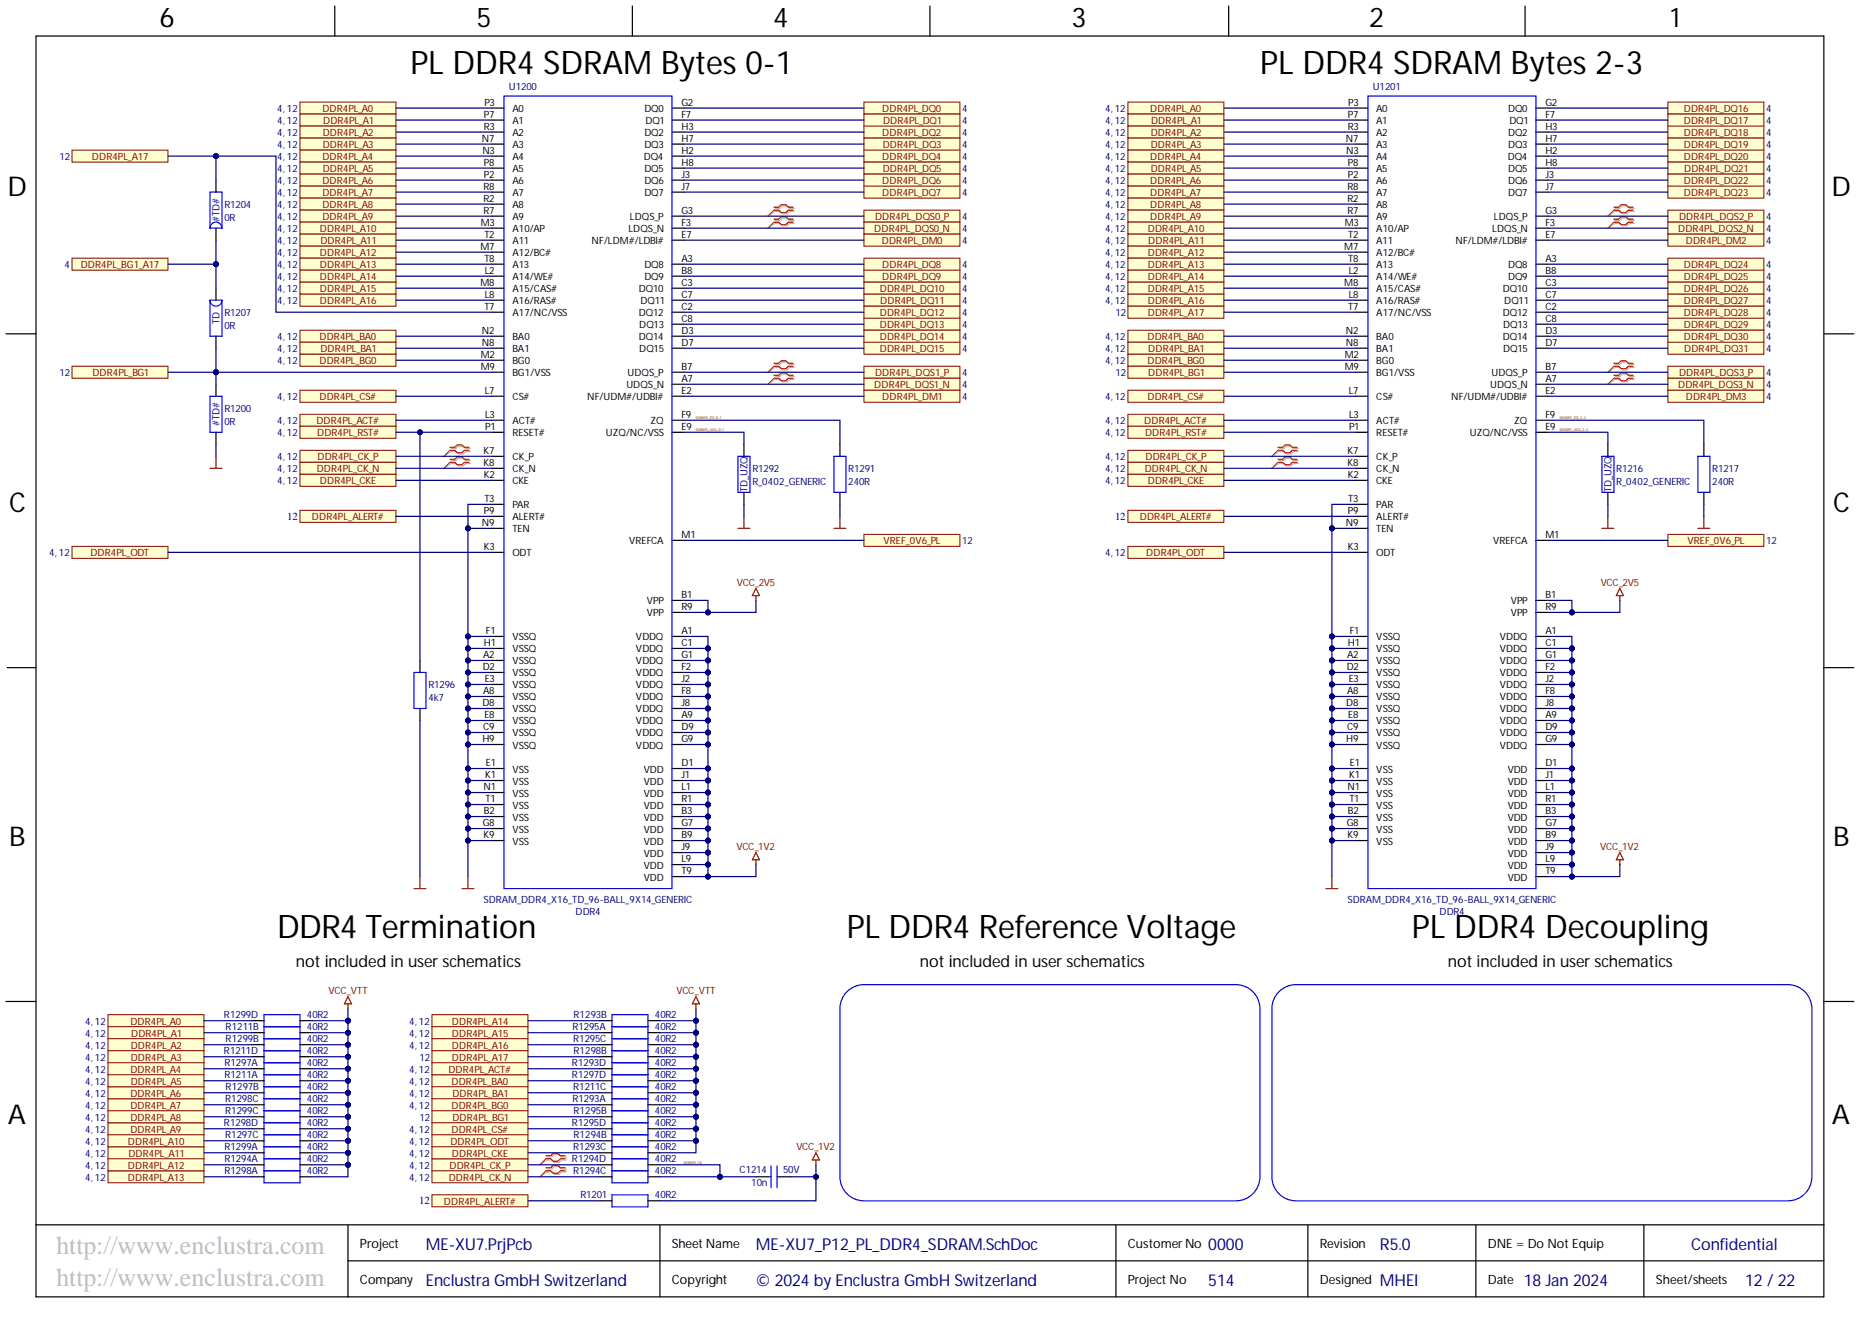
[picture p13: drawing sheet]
<svg xmlns="http://www.w3.org/2000/svg" width="393mm" height="282mm" viewBox="0 0 393 282" stroke-linecap="round" stroke-linejoin="round" font-family="sans-serif">
<defs><g id="words">
<g font-size="6.9">
<text x="86.7" y="15.6">PL DDR4 SDRAM Bytes 0-1</text>
<text x="266.4" y="15.6">PL DDR4 SDRAM Bytes 2-3</text>
<text x="58.6" y="198.2">DDR4 Termination</text>
<text x="179" y="198.2">PL DDR4 Reference Voltage</text>
<text x="298.4" y="198.2">PL DDR4 Decoupling</text>
</g>
<g font-size="5.8">
<text x="33.7" y="5.7">6</text>
<text x="100.7" y="5.7">5</text>
<text x="163.4" y="5.7">4</text>
<text x="226.5" y="5.7">3</text>
<text x="289.4" y="5.7">2</text>
<text x="353" y="5.7">1</text>
<text x="1.6" y="41.4">D</text>
<text x="387.1" y="41.4">D</text>
<text x="1.9" y="108.2">C</text>
<text x="387.4" y="108.2">C</text>
<text x="1.9" y="178.7">B</text>
<text x="387.4" y="178.7">B</text>
<text x="1.7" y="237.6">A</text>
<text x="387.2" y="237.6">A</text>
</g>
<g font-size="5.5" fill="#c0c0c0">
<text x="11.9" y="265">http://www.enclustra.com</text>
<text x="11.9" y="271.8">http://www.enclustra.com</text>
</g>
<g font-size="3.5">
<text x="62.6" y="204.4">not included in user schematics</text>
<text x="194.4" y="204.4">not included in user schematics</text>
<text x="306" y="204.4">not included in user schematics</text>
</g>
<g font-size="3.5" fill="#000080">
<text x="90" y="264">ME-XU7.PrjPcb</text>
<text x="159.8" y="264">ME-XU7_P12_PL_DDR4_SDRAM.SchDoc</text>
<text x="255.4" y="264">0000</text>
<text x="357.4" y="264">Confidential</text>
<text x="90" y="271.7">Enclustra GmbH Switzerland</text>
<text x="159.8" y="271.7">© 2024 by Enclustra GmbH Switzerland</text>
<text x="255.4" y="271.7">514</text>
<text x="291.7" y="271.7">MHEI</text>
<text x="322.1" y="271.7">18 Jan 2024</text>
<text x="368.8" y="271.7">12 / 22</text>
</g>
<text font-size="3.5" fill="#00007c" x="291.7" y="264">R5.0</text>
<g font-size="2.7">
<text x="76.1" y="263.7">Project</text>
<text x="142" y="263.7">Sheet Name</text>
<text x="238.4" y="263.7">CustomerNo</text>
<text x="279" y="263.7">Revision</text>
<text x="314.5" y="263.7">DNE = Do Not Equip</text>
<text x="76.1" y="271.3">Company</text>
<text x="142" y="271.3">Copyright</text>
<text x="238.4" y="271.3">Project No</text>
<text x="279" y="271.3">Designed</text>
<text x="314.5" y="271.3">Date</text>
<text x="350" y="271.3">Sheet/sheets</text>
</g>
<g font-size="2.3" fill="#000080">
<text x="60.7" y="109.9">12</text>
<text x="235.7" y="109.9">12</text>
<text x="88.6" y="254.5">12</text>
</g>
<g font-size="2.1" fill="#000080">
<text x="58.6" y="23.7">4, 12</text>
<text x="107.5" y="19">U1200</text>
<text x="203.4" y="23.7">4</text>
<text x="233.6" y="23.7">4, 12</text>
<text x="290.1" y="19">U1201</text>
<text x="373.3" y="23.7">4</text>
<text x="58.6" y="26.2">4, 12</text>
<text x="58.6" y="28.8">4, 12</text>
<text x="203.4" y="28.8">4</text>
<text x="203.4" y="26.2">4</text>
<text x="233.6" y="26.2">4, 12</text>
<text x="233.6" y="28.8">4, 12</text>
<text x="373.3" y="28.8">4</text>
<text x="373.3" y="26.2">4</text>
<text x="12.6" y="33.8">12</text>
<text x="58.6" y="31.3">4, 12</text>
<text x="58.6" y="33.8">4, 12</text>
<text x="203.4" y="33.8">4</text>
<text x="203.4" y="31.3">4</text>
<text x="233.6" y="31.3">4, 12</text>
<text x="233.6" y="33.8">4, 12</text>
<text x="373.3" y="33.8">4</text>
<text x="373.3" y="31.3">4</text>
<text x="58.6" y="36.4">4, 12</text>
<text x="58.6" y="38.9">4, 12</text>
<text x="58.6" y="41.4">4, 12</text>
<text x="203.4" y="41.4">4</text>
<text x="203.4" y="36.4">4</text>
<text x="203.4" y="38.9">4</text>
<text x="233.6" y="36.4">4, 12</text>
<text x="233.6" y="38.9">4, 12</text>
<text x="233.6" y="41.4">4, 12</text>
<text x="373.3" y="41.4">4</text>
<text x="373.3" y="36.4">4</text>
<text x="373.3" y="38.9">4</text>
<text x="46.4" y="46.9" transform="rotate(-90 46.4 46.9)">#TD#</text>
<text x="47.4" y="43.9">R1204</text>
<text x="47.4" y="46.7">0R</text>
<text x="58.6" y="44">4, 12</text>
<text x="58.6" y="46.5">4, 12</text>
<text x="203.4" y="46.5">4</text>
<text x="233.6" y="44">4, 12</text>
<text x="233.6" y="46.5">4, 12</text>
<text x="373.3" y="46.5">4</text>
<text x="58.6" y="49.1">4, 12</text>
<text x="58.6" y="51.6">4, 12</text>
<text x="203.4" y="49.1">4</text>
<text x="203.4" y="51.6">4</text>
<text x="233.6" y="49.1">4, 12</text>
<text x="233.6" y="51.6">4, 12</text>
<text x="373.3" y="49.1">4</text>
<text x="373.3" y="51.6">4</text>
<text x="13.6" y="56.7">4</text>
<text x="58.6" y="54.1">4, 12</text>
<text x="58.6" y="56.7">4, 12</text>
<text x="58.6" y="59.2">4, 12</text>
<text x="203.4" y="59.2">4</text>
<text x="203.4" y="56.7">4</text>
<text x="233.6" y="54.1">4, 12</text>
<text x="233.6" y="56.7">4, 12</text>
<text x="233.6" y="59.2">4, 12</text>
<text x="373.3" y="59.2">4</text>
<text x="373.3" y="56.7">4</text>
<text x="58.6" y="61.7">4, 12</text>
<text x="58.6" y="64.3">4, 12</text>
<text x="203.4" y="61.7">4</text>
<text x="203.4" y="64.3">4</text>
<text x="233.6" y="61.7">4, 12</text>
<text x="233.6" y="64.3">4, 12</text>
<text x="373.3" y="61.7">4</text>
<text x="373.3" y="64.3">4</text>
<text x="46.4" y="68.5" transform="rotate(-90 46.4 68.5)">TD</text>
<text x="47.4" y="66.7">R1207</text>
<text x="47.4" y="69.5">0R</text>
<text x="58.6" y="71.9">4, 12</text>
<text x="203.4" y="69.4">4</text>
<text x="203.4" y="66.8">4</text>
<text x="203.4" y="71.9">4</text>
<text x="233.6" y="71.9">4, 12</text>
<text x="235.8" y="66.8">12</text>
<text x="373.3" y="69.4">4</text>
<text x="373.3" y="66.8">4</text>
<text x="373.3" y="71.9">4</text>
<text x="58.6" y="74.4">4, 12</text>
<text x="58.6" y="77">4, 12</text>
<text x="203.4" y="74.4">4</text>
<text x="233.6" y="74.4">4, 12</text>
<text x="233.6" y="77">4, 12</text>
<text x="373.3" y="74.4">4</text>
<text x="12.6" y="79.5">12</text>
<text x="203.4" y="79.5">4</text>
<text x="203.4" y="82">4</text>
<text x="235.8" y="79.5">12</text>
<text x="373.3" y="79.5">4</text>
<text x="373.3" y="82">4</text>
<text x="47.4" y="87">R1200</text>
<text x="47.4" y="89.8">0R</text>
<text x="58.6" y="84.6">4, 12</text>
<text x="58.6" y="89.6">4, 12</text>
<text x="203.4" y="84.6">4</text>
<text x="233.6" y="84.6">4, 12</text>
<text x="233.6" y="89.6">4, 12</text>
<text x="373.3" y="84.6">4</text>
<text x="46.4" y="90.1" transform="rotate(-90 46.4 90.1)">#TD#</text>
<text x="58.6" y="92.2">4, 12</text>
<text x="233.6" y="92.2">4, 12</text>
<text x="58.6" y="97.3">4, 12</text>
<text x="58.6" y="99.8">4, 12</text>
<text x="159" y="99.7">R1292</text>
<text x="179.3" y="99.7">R1291</text>
<text x="233.6" y="97.3">4, 12</text>
<text x="233.6" y="99.8">4, 12</text>
<text x="341.6" y="99.7">R1216</text>
<text x="361.9" y="99.7">R1217</text>
<text x="58.6" y="102.3">4, 12</text>
<text x="158" y="104" transform="rotate(-90 158 104)">TD_UZQ</text>
<text x="159" y="102.5">R_0402_GENERIC</text>
<text x="179.3" y="102.5">240R</text>
<text x="233.6" y="102.3">4, 12</text>
<text x="340.6" y="104" transform="rotate(-90 340.6 104)">TD_UZQ</text>
<text x="341.6" y="102.5">R_0402_GENERIC</text>
<text x="361.9" y="102.5">240R</text>
<text x="10.4" y="117.6">4, 12</text>
<text x="203.4" y="115">12</text>
<text x="233.6" y="117.6">4, 12</text>
<text x="373.3" y="115">12</text>
<text x="90.5" y="145.4">R1296</text>
<text x="90.5" y="148.2">4k7</text>
<text x="102.2" y="190.8">SDRAM_DDR4_X16_TD_96-BALL_9X14_GENERIC</text>
<text x="284.8" y="190.8">SDRAM_DDR4_X16_TD_96-BALL_9X14_GENERIC</text>
<text x="121.7" y="193.3">DDR4</text>
<text x="304.3" y="193.3">DDR4</text>
<text x="47.3" y="215.2">R1299D</text>
<text x="64.8" y="215.2">40R2</text>
<text x="121.2" y="215.2">R1293B</text>
<text x="138.4" y="215.2">40R2</text>
<text x="18" y="216.5">4, 12</text>
<text x="18" y="219.1">4, 12</text>
<text x="18" y="221.6">4, 12</text>
<text x="47.7" y="217.7">R1211B</text>
<text x="47.7" y="220.2">R1299B</text>
<text x="64.8" y="217.7">40R2</text>
<text x="64.8" y="220.2">40R2</text>
<text x="86.5" y="216.5">4, 12</text>
<text x="86.5" y="219.1">4, 12</text>
<text x="86.5" y="221.6">4, 12</text>
<text x="121" y="217.7">R1295A</text>
<text x="121.1" y="220.2">R1295C</text>
<text x="138.4" y="217.7">40R2</text>
<text x="138.4" y="220.2">40R2</text>
<text x="18" y="224.1">4, 12</text>
<text x="18" y="226.7">4, 12</text>
<text x="47.3" y="222.8">R1211D</text>
<text x="47.4" y="227.8">R1211A</text>
<text x="47.4" y="225.3">R1297A</text>
<text x="64.8" y="222.8">40R2</text>
<text x="64.8" y="227.8">40R2</text>
<text x="64.8" y="225.3">40R2</text>
<text x="86.5" y="226.7">4, 12</text>
<text x="88.7" y="224.1">12</text>
<text x="120.9" y="225.3">R1293D</text>
<text x="120.9" y="227.8">R1297D</text>
<text x="121.2" y="222.8">R1298B</text>
<text x="138.4" y="222.8">40R2</text>
<text x="138.4" y="225.3">40R2</text>
<text x="138.4" y="227.8">40R2</text>
<text x="18" y="231.7">4, 12</text>
<text x="18" y="229.2">4, 12</text>
<text x="47.6" y="232.9">R1298C</text>
<text x="47.7" y="230.4">R1297B</text>
<text x="64.8" y="230.4">40R2</text>
<text x="64.8" y="232.9">40R2</text>
<text x="86.5" y="229.2">4, 12</text>
<text x="86.5" y="231.7">4, 12</text>
<text x="121" y="232.9">R1293A</text>
<text x="121.1" y="230.4">R1211C</text>
<text x="138.4" y="232.9">40R2</text>
<text x="138.4" y="230.4">40R2</text>
<text x="18" y="234.3">4, 12</text>
<text x="18" y="239.3">4, 12</text>
<text x="18" y="236.8">4, 12</text>
<text x="47.3" y="238">R1298D</text>
<text x="47.6" y="235.5">R1299C</text>
<text x="64.8" y="238">40R2</text>
<text x="64.8" y="235.5">40R2</text>
<text x="86.5" y="234.3">4, 12</text>
<text x="86.5" y="239.3">4, 12</text>
<text x="88.7" y="236.8">12</text>
<text x="120.9" y="238">R1295D</text>
<text x="121.2" y="235.5">R1295B</text>
<text x="138.4" y="235.5">40R2</text>
<text x="138.4" y="238">40R2</text>
<text x="18" y="244.4">4, 12</text>
<text x="18" y="241.9">4, 12</text>
<text x="47.4" y="243.1">R1299A</text>
<text x="47.4" y="245.6">R1294A</text>
<text x="47.6" y="240.5">R1297C</text>
<text x="64.8" y="240.5">40R2</text>
<text x="64.8" y="243.1">40R2</text>
<text x="64.8" y="245.6">40R2</text>
<text x="86.5" y="241.9">4, 12</text>
<text x="86.5" y="244.4">4, 12</text>
<text x="120.9" y="245.6">R1294D</text>
<text x="121.1" y="243.1">R1293C</text>
<text x="121.2" y="240.5">R1294B</text>
<text x="138.4" y="245.6">40R2</text>
<text x="138.4" y="240.5">40R2</text>
<text x="138.4" y="243.1">40R2</text>
<text x="18" y="249.5">4, 12</text>
<text x="18" y="247">4, 12</text>
<text x="47.4" y="248.1">R1298A</text>
<text x="64.8" y="248.1">40R2</text>
<text x="86.5" y="247">4, 12</text>
<text x="86.5" y="249.5">4, 12</text>
<text x="121.1" y="248.1">R1294C</text>
<text x="138.4" y="248.1">40R2</text>
<text x="156.3" y="247.9">C1214</text>
<text x="158.8" y="250.7">10n</text>
<text x="165.5" y="247.9">50V</text>
<text x="122.7" y="253.2">R1201</text>
<text x="138.4" y="253.2">40R2</text>
</g>
<g font-size="2.1" fill="#800000">
<text x="68.1" y="23.7">DDR4PL_A0</text>
<text x="186.5" y="23.7">DDR4PL_DQ0</text>
<text x="243.1" y="23.7">DDR4PL_A0</text>
<text x="355.9" y="23.7">DDR4PL_DQ16</text>
<text x="68.2" y="28.8">DDR4PL_A2</text>
<text x="68.3" y="26.2">DDR4PL_A1</text>
<text x="186.5" y="28.8">DDR4PL_DQ2</text>
<text x="186.7" y="26.2">DDR4PL_DQ1</text>
<text x="243.2" y="28.8">DDR4PL_A2</text>
<text x="243.3" y="26.2">DDR4PL_A1</text>
<text x="355.9" y="28.8">DDR4PL_DQ18</text>
<text x="355.9" y="26.2">DDR4PL_DQ17</text>
<text x="19.4" y="33.8">DDR4PL_A17</text>
<text x="68.1" y="33.8">DDR4PL_A4</text>
<text x="68.2" y="31.3">DDR4PL_A3</text>
<text x="186.5" y="33.8">DDR4PL_DQ4</text>
<text x="186.6" y="31.3">DDR4PL_DQ3</text>
<text x="243.1" y="33.8">DDR4PL_A4</text>
<text x="243.2" y="31.3">DDR4PL_A3</text>
<text x="355.9" y="33.8">DDR4PL_DQ20</text>
<text x="355.9" y="31.3">DDR4PL_DQ19</text>
<text x="68.1" y="38.9">DDR4PL_A6</text>
<text x="68.1" y="41.4">DDR4PL_A7</text>
<text x="68.2" y="36.4">DDR4PL_A5</text>
<text x="186.5" y="41.4">DDR4PL_DQ7</text>
<text x="186.5" y="38.9">DDR4PL_DQ6</text>
<text x="186.6" y="36.4">DDR4PL_DQ5</text>
<text x="243.1" y="38.9">DDR4PL_A6</text>
<text x="243.1" y="41.4">DDR4PL_A7</text>
<text x="243.2" y="36.4">DDR4PL_A5</text>
<text x="355.9" y="41.4">DDR4PL_DQ23</text>
<text x="355.9" y="38.9">DDR4PL_DQ22</text>
<text x="356" y="36.4">DDR4PL_DQ21</text>
<text x="68.1" y="44">DDR4PL_A8</text>
<text x="68.1" y="46.5">DDR4PL_A9</text>
<text x="185" y="46.5">DDR4PL_DQS0_P</text>
<text x="243.1" y="44">DDR4PL_A8</text>
<text x="243.1" y="46.5">DDR4PL_A9</text>
<text x="354.9" y="46.5">DDR4PL_DQS2_P</text>
<text x="67.6" y="49.1">DDR4PL_A10</text>
<text x="67.7" y="51.6">DDR4PL_A11</text>
<text x="184.8" y="49.1">DDR4PL_DQS0_N</text>
<text x="186.4" y="51.6">DDR4PL_DM0</text>
<text x="242.6" y="49.1">DDR4PL_A10</text>
<text x="242.7" y="51.6">DDR4PL_A11</text>
<text x="354.7" y="49.1">DDR4PL_DQS2_N</text>
<text x="356.3" y="51.6">DDR4PL_DM2</text>
<text x="17.1" y="56.7">DDR4PL_BG1_A17</text>
<text x="67.6" y="54.1">DDR4PL_A12</text>
<text x="67.6" y="56.7">DDR4PL_A13</text>
<text x="67.6" y="59.2">DDR4PL_A14</text>
<text x="186.5" y="59.2">DDR4PL_DQ9</text>
<text x="186.5" y="56.7">DDR4PL_DQ8</text>
<text x="242.6" y="54.1">DDR4PL_A12</text>
<text x="242.6" y="56.7">DDR4PL_A13</text>
<text x="242.6" y="59.2">DDR4PL_A14</text>
<text x="355.9" y="59.2">DDR4PL_DQ25</text>
<text x="355.9" y="56.7">DDR4PL_DQ24</text>
<text x="67.6" y="61.7">DDR4PL_A15</text>
<text x="67.6" y="64.3">DDR4PL_A16</text>
<text x="186" y="61.7">DDR4PL_DQ10</text>
<text x="186.1" y="64.3">DDR4PL_DQ11</text>
<text x="242.6" y="61.7">DDR4PL_A15</text>
<text x="242.6" y="64.3">DDR4PL_A16</text>
<text x="355.9" y="61.7">DDR4PL_DQ26</text>
<text x="355.9" y="64.3">DDR4PL_DQ27</text>
<text x="67.5" y="71.9">DDR4PL_BA0</text>
<text x="186" y="69.4">DDR4PL_DQ13</text>
<text x="186" y="66.8">DDR4PL_DQ12</text>
<text x="186" y="71.9">DDR4PL_DQ14</text>
<text x="242.5" y="71.9">DDR4PL_BA0</text>
<text x="242.6" y="66.8">DDR4PL_A17</text>
<text x="355.9" y="69.4">DDR4PL_DQ29</text>
<text x="355.9" y="66.8">DDR4PL_DQ28</text>
<text x="355.9" y="71.9">DDR4PL_DQ30</text>
<text x="67.5" y="77">DDR4PL_BG0</text>
<text x="67.7" y="74.4">DDR4PL_BA1</text>
<text x="186" y="74.4">DDR4PL_DQ15</text>
<text x="242.5" y="77">DDR4PL_BG0</text>
<text x="242.7" y="74.4">DDR4PL_BA1</text>
<text x="356" y="74.4">DDR4PL_DQ31</text>
<text x="19.5" y="79.5">DDR4PL_BG1</text>
<text x="184.8" y="82">DDR4PL_DQS1_N</text>
<text x="185" y="79.5">DDR4PL_DQS1_P</text>
<text x="242.7" y="79.5">DDR4PL_BG1</text>
<text x="354.7" y="82">DDR4PL_DQS3_N</text>
<text x="354.9" y="79.5">DDR4PL_DQS3_P</text>
<text x="66.9" y="89.6">DDR4PL_ACT#</text>
<text x="67.5" y="84.6">DDR4PL_CS#</text>
<text x="186.5" y="84.6">DDR4PL_DM1</text>
<text x="241.9" y="89.6">DDR4PL_ACT#</text>
<text x="242.5" y="84.6">DDR4PL_CS#</text>
<text x="356.3" y="84.6">DDR4PL_DM3</text>
<text x="67" y="92.2">DDR4PL_RST#</text>
<text x="242" y="92.2">DDR4PL_RST#</text>
<text x="67" y="99.8">DDR4PL_CK_N</text>
<text x="67.1" y="97.3">DDR4PL_CK_P</text>
<text x="241.9" y="99.8">DDR4PL_CK_N</text>
<text x="242.1" y="97.3">DDR4PL_CK_P</text>
<text x="67.6" y="102.3">DDR4PL_CKE</text>
<text x="242.6" y="102.3">DDR4PL_CKE</text>
<text x="65.9" y="109.9">DDR4PL_ALERT#</text>
<text x="240.9" y="109.9">DDR4PL_ALERT#</text>
<text x="19.1" y="117.6">DDR4PL_ODT</text>
<text x="186.7" y="115">VREF_0V6_PL</text>
<text x="242.3" y="117.6">DDR4PL_ODT</text>
<text x="356.7" y="115">VREF_0V6_PL</text>
<text x="155.7" y="123.8">VCC_2V5</text>
<text x="338.3" y="123.8">VCC_2V5</text>
<text x="155.6" y="179.6">VCC_1V2</text>
<text x="338.2" y="179.6">VCC_1V2</text>
<text x="69.4" y="210.1">VCC_VTT</text>
<text x="143" y="210.1">VCC_VTT</text>
<text x="27.6" y="216.5">DDR4PL_A0</text>
<text x="27.6" y="221.6">DDR4PL_A2</text>
<text x="27.7" y="219.1">DDR4PL_A1</text>
<text x="95.5" y="216.5">DDR4PL_A14</text>
<text x="95.5" y="219.1">DDR4PL_A15</text>
<text x="95.5" y="221.6">DDR4PL_A16</text>
<text x="27.6" y="226.7">DDR4PL_A4</text>
<text x="27.6" y="224.1">DDR4PL_A3</text>
<text x="94.8" y="226.7">DDR4PL_ACT#</text>
<text x="95.5" y="224.1">DDR4PL_A17</text>
<text x="27.6" y="231.7">DDR4PL_A6</text>
<text x="27.6" y="229.2">DDR4PL_A5</text>
<text x="95.4" y="229.2">DDR4PL_BA0</text>
<text x="95.6" y="231.7">DDR4PL_BA1</text>
<text x="27.6" y="234.3">DDR4PL_A7</text>
<text x="27.6" y="239.3">DDR4PL_A9</text>
<text x="27.6" y="236.8">DDR4PL_A8</text>
<text x="95.4" y="234.3">DDR4PL_BG0</text>
<text x="95.4" y="239.3">DDR4PL_CS#</text>
<text x="95.6" y="236.8">DDR4PL_BG1</text>
<text x="27.1" y="241.9">DDR4PL_A10</text>
<text x="27.1" y="244.4">DDR4PL_A11</text>
<text x="95.2" y="241.9">DDR4PL_ODT</text>
<text x="95.5" y="244.4">DDR4PL_CKE</text>
<text x="168.3" y="243.1">VCC_1V2</text>
<text x="27.1" y="249.5">DDR4PL_A13</text>
<text x="27.1" y="247">DDR4PL_A12</text>
<text x="94.9" y="249.5">DDR4PL_CK_N</text>
<text x="95" y="247">DDR4PL_CK_P</text>
<text x="93.8" y="254.6">DDR4PL_ALERT#</text>
</g>
<g font-size="2.1">
<text x="102.4" y="22.3">P3</text>
<text x="108.3" y="23.7">A0</text>
<text x="136.2" y="23.7">DQ0</text>
<text x="144.1" y="22.3">G2</text>
<text x="285" y="22.3">P3</text>
<text x="290.9" y="23.7">A0</text>
<text x="318.8" y="23.7">DQ0</text>
<text x="326.7" y="22.3">G2</text>
<text x="101.9" y="29.9">N7</text>
<text x="102.3" y="24.9">P7</text>
<text x="102.3" y="27.4">R3</text>
<text x="108.3" y="26.2">A1</text>
<text x="108.3" y="28.8">A2</text>
<text x="136.2" y="28.8">DQ2</text>
<text x="136.4" y="26.2">DQ1</text>
<text x="144.1" y="24.9">F7</text>
<text x="144.1" y="27.4">H3</text>
<text x="144.1" y="29.9">H7</text>
<text x="284.5" y="29.9">N7</text>
<text x="284.9" y="24.9">P7</text>
<text x="284.9" y="27.4">R3</text>
<text x="290.9" y="26.2">A1</text>
<text x="290.9" y="28.8">A2</text>
<text x="318.8" y="28.8">DQ2</text>
<text x="319" y="26.2">DQ1</text>
<text x="326.7" y="24.9">F7</text>
<text x="326.7" y="27.4">H3</text>
<text x="326.7" y="29.9">H7</text>
<text x="102" y="32.5">N3</text>
<text x="102.3" y="35">P8</text>
<text x="108.3" y="31.3">A3</text>
<text x="108.3" y="33.8">A4</text>
<text x="136.1" y="33.8">DQ4</text>
<text x="136.2" y="31.3">DQ3</text>
<text x="144.1" y="32.5">H2</text>
<text x="144.1" y="35">H8</text>
<text x="284.6" y="32.5">N3</text>
<text x="284.9" y="35">P8</text>
<text x="290.9" y="31.3">A3</text>
<text x="290.9" y="33.8">A4</text>
<text x="318.7" y="33.8">DQ4</text>
<text x="318.8" y="31.3">DQ3</text>
<text x="326.7" y="32.5">H2</text>
<text x="326.7" y="35">H8</text>
<text x="102.2" y="40.1">R8</text>
<text x="102.3" y="37.6">P2</text>
<text x="108.3" y="36.4">A5</text>
<text x="108.3" y="38.9">A6</text>
<text x="108.3" y="41.4">A7</text>
<text x="136.2" y="36.4">DQ5</text>
<text x="136.2" y="38.9">DQ6</text>
<text x="136.2" y="41.4">DQ7</text>
<text x="144.1" y="37.6">J3</text>
<text x="144.1" y="40.1">J7</text>
<text x="284.8" y="40.1">R8</text>
<text x="284.9" y="37.6">P2</text>
<text x="290.9" y="36.4">A5</text>
<text x="290.9" y="38.9">A6</text>
<text x="290.9" y="41.4">A7</text>
<text x="318.8" y="36.4">DQ5</text>
<text x="318.8" y="38.9">DQ6</text>
<text x="318.8" y="41.4">DQ7</text>
<text x="326.7" y="37.6">J3</text>
<text x="326.7" y="40.1">J7</text>
<text x="101.6" y="47.7">M3</text>
<text x="102.2" y="42.6">R2</text>
<text x="102.2" y="45.2">R7</text>
<text x="108.3" y="44">A8</text>
<text x="108.3" y="46.5">A9</text>
<text x="133.1" y="46.5">LDQS_P</text>
<text x="144.1" y="45.2">G3</text>
<text x="144.1" y="47.7">F3</text>
<text x="284.2" y="47.7">M3</text>
<text x="284.8" y="42.6">R2</text>
<text x="284.8" y="45.2">R7</text>
<text x="290.9" y="44">A8</text>
<text x="290.9" y="46.5">A9</text>
<text x="315.8" y="46.5">LDQS_P</text>
<text x="326.7" y="45.2">G3</text>
<text x="326.7" y="47.7">F3</text>
<text x="101.5" y="52.8">M7</text>
<text x="102.4" y="50.2">T2</text>
<text x="108.3" y="49.1">A10/AP</text>
<text x="108.3" y="51.6">A11</text>
<text x="125" y="51.6">NF/LDM#/LDBI#</text>
<text x="132.8" y="49.1">LDQS_N</text>
<text x="144.1" y="50.2">E7</text>
<text x="284.1" y="52.8">M7</text>
<text x="285" y="50.2">T2</text>
<text x="290.9" y="49.1">A10/AP</text>
<text x="290.9" y="51.6">A11</text>
<text x="307.6" y="51.6">NF/LDM#/LDBI#</text>
<text x="315.4" y="49.1">LDQS_N</text>
<text x="326.7" y="50.2">E7</text>
<text x="102.4" y="55.3">T8</text>
<text x="102.5" y="57.8">L2</text>
<text x="108.3" y="54.1">A12/BC#</text>
<text x="108.3" y="56.7">A13</text>
<text x="108.3" y="59.2">A14/WE#</text>
<text x="136.2" y="56.7">DQ8</text>
<text x="136.2" y="59.2">DQ9</text>
<text x="144.1" y="55.3">A3</text>
<text x="144.1" y="57.8">B8</text>
<text x="285" y="55.3">T8</text>
<text x="285.1" y="57.8">L2</text>
<text x="290.9" y="54.1">A12/BC#</text>
<text x="290.9" y="56.7">A13</text>
<text x="290.9" y="59.2">A14/WE#</text>
<text x="318.8" y="56.7">DQ8</text>
<text x="318.8" y="59.2">DQ9</text>
<text x="326.7" y="55.3">A3</text>
<text x="326.7" y="57.8">B8</text>
<text x="101.5" y="60.4">M8</text>
<text x="102.4" y="65.5">T7</text>
<text x="102.5" y="62.9">L8</text>
<text x="108.3" y="61.7">A15/CAS#</text>
<text x="108.3" y="64.3">A16/RAS#</text>
<text x="135" y="61.7">DQ10</text>
<text x="135.3" y="64.3">DQ11</text>
<text x="144.1" y="60.4">C3</text>
<text x="144.1" y="62.9">C7</text>
<text x="144.1" y="65.5">C2</text>
<text x="284.1" y="60.4">M8</text>
<text x="285" y="65.5">T7</text>
<text x="285.1" y="62.9">L8</text>
<text x="290.9" y="61.7">A15/CAS#</text>
<text x="290.9" y="64.3">A16/RAS#</text>
<text x="317.6" y="61.7">DQ10</text>
<text x="317.9" y="64.3">DQ11</text>
<text x="326.7" y="60.4">C3</text>
<text x="326.7" y="62.9">C7</text>
<text x="326.7" y="65.5">C2</text>
<text x="101.9" y="70.5">N2</text>
<text x="108.3" y="71.9">BA0</text>
<text x="108.3" y="66.8">A17/NC/VSS</text>
<text x="135" y="66.8">DQ12</text>
<text x="135" y="71.9">DQ14</text>
<text x="135.1" y="69.4">DQ13</text>
<text x="144.1" y="68">C8</text>
<text x="144.1" y="70.5">D3</text>
<text x="284.5" y="70.5">N2</text>
<text x="290.9" y="71.9">BA0</text>
<text x="290.9" y="66.8">A17/NC/VSS</text>
<text x="317.6" y="66.8">DQ12</text>
<text x="317.6" y="71.9">DQ14</text>
<text x="317.7" y="69.4">DQ13</text>
<text x="326.7" y="68">C8</text>
<text x="326.7" y="70.5">D3</text>
<text x="101.6" y="75.6">M2</text>
<text x="101.9" y="73.1">N8</text>
<text x="108.3" y="74.4">BA1</text>
<text x="108.3" y="77">BG0</text>
<text x="135.1" y="74.4">DQ15</text>
<text x="144.1" y="73.1">D7</text>
<text x="284.2" y="75.6">M2</text>
<text x="284.5" y="73.1">N8</text>
<text x="290.9" y="74.4">BA1</text>
<text x="290.9" y="77">BG0</text>
<text x="317.7" y="74.4">DQ15</text>
<text x="326.7" y="73.1">D7</text>
<text x="101.6" y="78.1">M9</text>
<text x="102.5" y="83.2">L7</text>
<text x="108.3" y="79.5">BG1/VSS</text>
<text x="132.4" y="82">UDQS_N</text>
<text x="132.6" y="79.5">UDQS_P</text>
<text x="144.1" y="78.1">B7</text>
<text x="144.1" y="80.7">A7</text>
<text x="144.1" y="83.2">E2</text>
<text x="284.2" y="78.1">M9</text>
<text x="285.1" y="83.2">L7</text>
<text x="290.9" y="79.5">BG1/VSS</text>
<text x="315" y="82">UDQS_N</text>
<text x="315.2" y="79.5">UDQS_P</text>
<text x="326.7" y="78.1">B7</text>
<text x="326.7" y="80.7">A7</text>
<text x="326.7" y="83.2">E2</text>
<text x="102.5" y="88.3">L3</text>
<text x="108.3" y="84.6">CS#</text>
<text x="108.3" y="89.6">ACT#</text>
<text x="124.1" y="84.6">NF/UDM#/UDBI#</text>
<text x="137.5" y="89.6">ZQ</text>
<text x="144.1" y="88.3">F9</text>
<text x="285.1" y="88.3">L3</text>
<text x="290.9" y="84.6">CS#</text>
<text x="290.9" y="89.6">ACT#</text>
<text x="306.7" y="84.6">NF/UDM#/UDBI#</text>
<text x="320.1" y="89.6">ZQ</text>
<text x="326.7" y="88.3">F9</text>
<text x="102.2" y="95.9">K7</text>
<text x="102.5" y="90.8">P1</text>
<text x="108.3" y="92.2">RESET#</text>
<text x="128.1" y="92.2">UZQ/NC/VSS</text>
<text x="144.1" y="90.8">E9</text>
<text x="284.8" y="95.9">K7</text>
<text x="285.1" y="90.8">P1</text>
<text x="290.9" y="92.2">RESET#</text>
<text x="310.7" y="92.2">UZQ/NC/VSS</text>
<text x="326.7" y="90.8">E9</text>
<text x="102.2" y="98.4">K8</text>
<text x="102.3" y="101">K2</text>
<text x="108.3" y="97.3">CK_P</text>
<text x="108.3" y="99.8">CK_N</text>
<text x="284.8" y="98.4">K8</text>
<text x="284.9" y="101">K2</text>
<text x="290.9" y="97.3">CK_P</text>
<text x="290.9" y="99.8">CK_N</text>
<text x="102.4" y="106.1">T3</text>
<text x="108.3" y="102.3">CKE</text>
<text x="108.3" y="107.4">PAR</text>
<text x="285" y="106.1">T3</text>
<text x="290.9" y="102.3">CKE</text>
<text x="290.9" y="107.4">PAR</text>
<text x="101.9" y="111.1">N9</text>
<text x="102.3" y="108.6">P9</text>
<text x="108.3" y="109.9">ALERT#</text>
<text x="108.3" y="112.5">TEN</text>
<text x="144.1" y="113.7">M1</text>
<text x="284.5" y="111.1">N9</text>
<text x="284.9" y="108.6">P9</text>
<text x="290.9" y="109.9">ALERT#</text>
<text x="290.9" y="112.5">TEN</text>
<text x="326.7" y="113.7">M1</text>
<text x="102.3" y="116.2">K3</text>
<text x="108.3" y="117.6">ODT</text>
<text x="133" y="115">VREFCA</text>
<text x="284.9" y="116.2">K3</text>
<text x="290.9" y="117.6">ODT</text>
<text x="315.6" y="115">VREFCA</text>
<text x="136.7" y="127.7">VPP</text>
<text x="136.7" y="130.2">VPP</text>
<text x="144.1" y="126.4">B1</text>
<text x="144.1" y="128.9">R9</text>
<text x="319.3" y="127.7">VPP</text>
<text x="319.3" y="130.2">VPP</text>
<text x="326.7" y="126.4">B1</text>
<text x="326.7" y="128.9">R9</text>
<text x="102.3" y="136.5">H1</text>
<text x="102.7" y="134">F1</text>
<text x="108.3" y="135.3">VSSQ</text>
<text x="108.3" y="137.9">VSSQ</text>
<text x="134.4" y="135.3">VDDQ</text>
<text x="134.4" y="137.9">VDDQ</text>
<text x="144.1" y="134">A1</text>
<text x="144.1" y="136.5">C1</text>
<text x="284.9" y="136.5">H1</text>
<text x="285.3" y="134">F1</text>
<text x="290.9" y="135.3">VSSQ</text>
<text x="290.9" y="137.9">VSSQ</text>
<text x="317" y="135.3">VDDQ</text>
<text x="317" y="137.9">VDDQ</text>
<text x="326.7" y="134">A1</text>
<text x="326.7" y="136.5">C1</text>
<text x="102" y="141.6">D2</text>
<text x="102.1" y="139">A2</text>
<text x="108.3" y="140.4">VSSQ</text>
<text x="108.3" y="142.9">VSSQ</text>
<text x="134.4" y="140.4">VDDQ</text>
<text x="134.4" y="142.9">VDDQ</text>
<text x="144.1" y="139">G1</text>
<text x="144.1" y="141.6">F2</text>
<text x="284.6" y="141.6">D2</text>
<text x="284.7" y="139">A2</text>
<text x="290.9" y="140.4">VSSQ</text>
<text x="290.9" y="142.9">VSSQ</text>
<text x="317" y="140.4">VDDQ</text>
<text x="317" y="142.9">VDDQ</text>
<text x="326.7" y="139">G1</text>
<text x="326.7" y="141.6">F2</text>
<text x="102" y="149.2">D8</text>
<text x="102.1" y="146.7">A8</text>
<text x="102.5" y="144.1">E3</text>
<text x="108.3" y="145.5">VSSQ</text>
<text x="108.3" y="148">VSSQ</text>
<text x="134.4" y="145.5">VDDQ</text>
<text x="134.4" y="148">VDDQ</text>
<text x="144.1" y="144.1">J2</text>
<text x="144.1" y="146.7">F8</text>
<text x="144.1" y="149.2">J8</text>
<text x="284.6" y="149.2">D8</text>
<text x="284.7" y="146.7">A8</text>
<text x="285.1" y="144.1">E3</text>
<text x="290.9" y="145.5">VSSQ</text>
<text x="290.9" y="148">VSSQ</text>
<text x="317" y="145.5">VDDQ</text>
<text x="317" y="148">VDDQ</text>
<text x="326.7" y="144.1">J2</text>
<text x="326.7" y="146.7">F8</text>
<text x="326.7" y="149.2">J8</text>
<text x="102.1" y="154.3">C9</text>
<text x="102.4" y="151.7">E8</text>
<text x="108.3" y="150.5">VSSQ</text>
<text x="108.3" y="153.1">VSSQ</text>
<text x="108.3" y="155.6">VSSQ</text>
<text x="134.4" y="150.5">VDDQ</text>
<text x="134.4" y="153.1">VDDQ</text>
<text x="134.4" y="155.6">VDDQ</text>
<text x="144.1" y="151.7">A9</text>
<text x="144.1" y="154.3">D9</text>
<text x="284.7" y="154.3">C9</text>
<text x="285" y="151.7">E8</text>
<text x="290.9" y="150.5">VSSQ</text>
<text x="290.9" y="153.1">VSSQ</text>
<text x="290.9" y="155.6">VSSQ</text>
<text x="317" y="150.5">VDDQ</text>
<text x="317" y="153.1">VDDQ</text>
<text x="317" y="155.6">VDDQ</text>
<text x="326.7" y="151.7">A9</text>
<text x="326.7" y="154.3">D9</text>
<text x="102" y="156.8">H9</text>
<text x="102.7" y="161.9">E1</text>
<text x="108.3" y="158.2">VSSQ</text>
<text x="134.4" y="158.2">VDDQ</text>
<text x="144.1" y="156.8">G9</text>
<text x="144.1" y="161.9">D1</text>
<text x="284.6" y="156.8">H9</text>
<text x="285.3" y="161.9">E1</text>
<text x="290.9" y="158.2">VSSQ</text>
<text x="317" y="158.2">VDDQ</text>
<text x="326.7" y="156.8">G9</text>
<text x="326.7" y="161.9">D1</text>
<text x="102.2" y="167">N1</text>
<text x="102.5" y="164.4">K1</text>
<text x="108.3" y="163.2">VSS</text>
<text x="108.3" y="165.8">VSS</text>
<text x="136.1" y="163.2">VDD</text>
<text x="136.1" y="165.8">VDD</text>
<text x="144.1" y="164.4">J1</text>
<text x="144.1" y="167">L1</text>
<text x="284.8" y="167">N1</text>
<text x="285.1" y="164.4">K1</text>
<text x="290.9" y="163.2">VSS</text>
<text x="290.9" y="165.8">VSS</text>
<text x="318.7" y="163.2">VDD</text>
<text x="318.7" y="165.8">VDD</text>
<text x="326.7" y="164.4">J1</text>
<text x="326.7" y="167">L1</text>
<text x="102.3" y="172">B2</text>
<text x="102.6" y="169.5">T1</text>
<text x="108.3" y="168.3">VSS</text>
<text x="108.3" y="170.8">VSS</text>
<text x="108.3" y="173.4">VSS</text>
<text x="136.1" y="168.3">VDD</text>
<text x="136.1" y="170.8">VDD</text>
<text x="136.1" y="173.4">VDD</text>
<text x="144.1" y="169.5">R1</text>
<text x="144.1" y="172">B3</text>
<text x="284.9" y="172">B2</text>
<text x="285.2" y="169.5">T1</text>
<text x="290.9" y="168.3">VSS</text>
<text x="290.9" y="170.8">VSS</text>
<text x="290.9" y="173.4">VSS</text>
<text x="318.7" y="168.3">VDD</text>
<text x="318.7" y="170.8">VDD</text>
<text x="318.7" y="173.4">VDD</text>
<text x="326.7" y="169.5">R1</text>
<text x="326.7" y="172">B3</text>
<text x="102" y="174.6">G8</text>
<text x="102.2" y="177.1">K9</text>
<text x="108.3" y="175.9">VSS</text>
<text x="108.3" y="178.5">VSS</text>
<text x="136.1" y="175.9">VDD</text>
<text x="136.1" y="178.5">VDD</text>
<text x="144.1" y="174.6">G7</text>
<text x="144.1" y="177.1">B9</text>
<text x="144.1" y="179.6">J9</text>
<text x="284.6" y="174.6">G8</text>
<text x="284.8" y="177.1">K9</text>
<text x="290.9" y="175.9">VSS</text>
<text x="290.9" y="178.5">VSS</text>
<text x="318.7" y="175.9">VDD</text>
<text x="318.7" y="178.5">VDD</text>
<text x="326.7" y="174.6">G7</text>
<text x="326.7" y="177.1">B9</text>
<text x="326.7" y="179.6">J9</text>
<text x="136.1" y="181">VDD</text>
<text x="136.1" y="183.5">VDD</text>
<text x="144.1" y="182.2">L9</text>
<text x="144.1" y="184.7">T9</text>
<text x="318.7" y="181">VDD</text>
<text x="318.7" y="183.5">VDD</text>
<text x="326.7" y="182.2">L9</text>
<text x="326.7" y="184.7">T9</text>
<text x="136.1" y="186.1">VDD</text>
<text x="318.7" y="186.1">VDD</text>
</g>
<g font-size=".8" fill="#800000">
<text x="147.1" y="88.6">DDR4PL_ZQ_0-1</text>
<text x="329.7" y="88.6">DDR4PL_ZQ_2-3</text>
<text x="147.1" y="91.2">DDR4PL_UZQ_0-1</text>
<text x="329.7" y="91.2">DDR4PL_UZQ_2-3</text>
<text x="144.6" y="245.9">DDR4PL_CK</text>
</g>
</g></defs>
<g fill="none" stroke="#000" stroke-width=".25">
<path d="M7.6 7.6h377.9v266.4h-377.9zM70.8 1.3v6.3M133.7 1.3v6.3M196.6 1.3v6.3M259.7 1.3v6.3M322.3 1.3v6.3M45.7 38.1v2.5M104 22.8h2.5M104 25.4h2.5M104 27.9h2.5M104 30.4h2.5M104 33h2.5"/>
<path d="M104 35.5h2.5M104 38.1h2.5M142 22.8h2.6M142 25.4h2.6M142 27.9h2.6M142 30.4h2.6M142 33h2.6M142 35.5h2.6M142 38.1h2.6M286.6 22.8h2.5M286.6 25.4h2.5M286.6 27.9h2.5"/>
<path d="M286.6 30.4h2.5M286.6 33h2.5M286.6 35.5h2.5M286.6 38.1h2.5M324.6 22.8h2.6M324.6 25.4h2.6M324.6 27.9h2.6M324.6 30.4h2.6M324.6 33h2.6M324.6 35.5h2.6M324.6 38.1h2.6M45.7 48.2v2.5"/>
<path d="M104 40.6h2.5M104 43.1h2.5M104 45.7h2.5M104 48.2h2.5M104 50.7h2.5M104 53.3h2.5M104 55.8h2.5M104 58.4h2.5M142 40.6h2.6M142 45.7h2.6M142 48.2h2.6M142 50.7h2.6"/>
<path d="M142 55.8h2.6M142 58.4h2.6M286.6 40.6h2.5M286.6 43.1h2.5M286.6 45.7h2.5M286.6 48.2h2.5M286.6 50.7h2.5M286.6 53.3h2.5M286.6 55.8h2.5M286.6 58.4h2.5M324.6 40.6h2.6M324.6 45.7h2.6"/>
<path d="M324.6 48.2h2.6M324.6 50.7h2.6M324.6 55.8h2.6M324.6 58.4h2.6M1.3 70.5h6.3M45.7 60.9v2.5M45.7 71v2.6M104 60.9h2.5M104 63.4h2.5M104 71h2.5M104 73.6h2.5M104 76.1h2.5"/>
<path d="M104 78.7h2.5M104 66h2.5M142 60.9h2.6M142 63.4h2.6M142 71h2.6M142 73.6h2.6M142 78.7h2.6M142 66h2.6M142 68.5h2.6M286.6 60.9h2.5M286.6 63.4h2.5M286.6 71h2.5"/>
<path d="M286.6 73.6h2.5M286.6 76.1h2.5M286.6 78.7h2.5M286.6 66h2.5M324.6 60.9h2.6M324.6 63.4h2.6M324.6 71h2.6M324.6 73.6h2.6M324.6 78.7h2.6M324.6 66h2.6M324.6 68.5h2.6M385.5 70.5h6.3"/>
<path d="M45.7 81.2v2.5M45.7 91.3v2.6M104 83.7h2.5M104 88.8h2.5M104 91.3h2.5M104 96.4h2.5M104 99h2.5M142 83.7h2.6M142 88.8h2.6M142 91.3h2.6M142 81.2h2.6M157.2 93.9v2.5"/>
<path d="M177.5 93.9v2.5M286.6 83.7h2.5M286.6 88.8h2.5M286.6 91.3h2.5M286.6 96.4h2.5M286.6 99h2.5M324.6 83.7h2.6M324.6 88.8h2.6M324.6 91.3h2.6M324.6 81.2h2.6M339.8 93.9v2.5M360.1 93.9v2.5"/>
<path d="M104 101.5h2.5M104 106.6h2.5M104 109.1h2.5M104 111.6h2.5M104 116.7h2.5M142 114.2h2.6M157.2 104v2.6M177.5 104v2.6M286.6 101.5h2.5M286.6 106.6h2.5M286.6 109.1h2.5M286.6 111.6h2.5"/>
<path d="M286.6 116.7h2.5M324.6 114.2h2.6M339.8 104v2.6M360.1 104v2.6M88.8 139.5v2.6M104 134.5h2.5M104 137h2.5M104 139.5h2.5M142 134.5h2.6M142 137h2.6M142 139.5h2.6M142 126.9h2.6"/>
<path d="M142 129.4h2.6M286.6 134.5h2.5M286.6 137h2.5M286.6 139.5h2.5M324.6 134.5h2.6M324.6 137h2.6M324.6 139.5h2.6M324.6 126.9h2.6M324.6 129.4h2.6M1.5 141.1h6.1M88.8 149.7v2.5M104 142.1h2.5"/>
<path d="M104 144.6h2.5M104 147.2h2.5M104 149.7h2.5M104 152.2h2.5M104 154.8h2.5M104 157.3h2.5M142 142.1h2.6M142 144.6h2.6M142 147.2h2.6M142 149.7h2.6M142 152.2h2.6M142 154.8h2.6"/>
<path d="M142 157.3h2.6M286.6 142.1h2.5M286.6 144.6h2.5M286.6 147.2h2.5M286.6 149.7h2.5M286.6 152.2h2.5M286.6 154.8h2.5M286.6 157.3h2.5M324.6 142.1h2.6M324.6 144.6h2.6M324.6 147.2h2.6M324.6 149.7h2.6"/>
<path d="M324.6 152.2h2.6M324.6 154.8h2.6M324.6 157.3h2.6M385.5 141.1h6.3M104 162.4h2.5M104 164.9h2.5M104 167.5h2.5M104 170h2.5M104 172.5h2.5M104 175.1h2.5M104 177.6h2.5M142 162.4h2.6"/>
<path d="M142 164.9h2.6M142 167.5h2.6M142 170h2.6M142 172.5h2.6M142 175.1h2.6M142 177.6h2.6M286.6 162.4h2.5M286.6 164.9h2.5M286.6 167.5h2.5M286.6 170h2.5M286.6 172.5h2.5M286.6 175.1h2.5"/>
<path d="M286.6 177.6h2.5M324.6 162.4h2.6M324.6 164.9h2.6M324.6 167.5h2.6M324.6 170h2.6M324.6 172.5h2.6M324.6 175.1h2.6M324.6 177.6h2.6M142 180.1h2.6M142 182.7h2.6M142 185.2h2.6M324.6 180.1h2.6"/>
<path d="M324.6 182.7h2.6M324.6 185.2h2.6M1.3 211.6h6.3M53.3 218.2h2.5M53.3 215.7h2.5M63.4 218.2h2.5M63.4 215.7h2.5M126.8 218.2h2.5M126.8 215.7h2.5M137 218.2h2.5M137 215.7h2.5M385.5 211.6h6.3"/>
<path d="M53.3 220.7h2.5M53.3 223.3h2.5M53.3 228.4h2.5M53.3 225.8h2.5M53.3 230.9h2.5M53.3 233.4h2.5M53.3 238.5h2.5M53.3 236h2.5M63.4 220.7h2.5M63.4 223.3h2.5M63.4 228.4h2.5M63.4 225.8h2.5"/>
<path d="M63.4 230.9h2.5M63.4 233.4h2.5M63.4 238.5h2.5M63.4 236h2.5M126.8 220.7h2.5M126.8 223.3h2.5M126.8 228.4h2.5M126.8 225.8h2.5M126.8 230.9h2.5M126.8 233.4h2.5M126.8 238.5h2.5M126.8 236h2.5"/>
<path d="M137 220.7h2.5M137 223.3h2.5M137 228.4h2.5M137 225.8h2.5M137 230.9h2.5M137 233.4h2.5M137 238.5h2.5M137 236h2.5M7.6 258.8h377.9M53.3 241h2.5M53.3 243.6h2.5M53.3 246.1h2.5"/>
<path d="M63.4 241h2.5M63.4 243.6h2.5M63.4 246.1h2.5M73.5 258.8v15.2M126.8 241h2.5M126.8 243.6h2.5M126.8 246.1h2.5M137 241h2.5M137 243.6h2.5M137 246.1h2.5M139.5 258.8v15.2M235.9 258.8v15.2"/>
<path d="M276.4 258.8v15.2M311.9 258.8v15.2M347.5 258.8v15.2M73.5 266.4h312"/>
</g>
<g fill="none" stroke="#00f" stroke-width=".25">
<path d="M106.5 20.3h35.5v167.5h-35.5zM289.1 20.3h35.5v167.5h-35.5zM44.4 48.2a1.27 1.27 0 0 1 1.3-1.3 1.27 1.27 0 0 1 1.2 1.3M44.4 48.2v-7.6h2.5v7.6M44.4 48.2h2.5M44.4 63.4a1.27 1.27 0 0 0 1.3 1.3 1.27 1.27 0 0 0 1.2-1.3M44.4 63.4v7.6h2.5v-7.6M44.4 63.4h2.5M44.4 83.7h2.5v7.6h-2.5zM156 96.4h2.5v7.6h-2.5zM176.3 96.4h2.5v7.6h-2.5zM338.6 96.4h2.5v7.6h-2.5z"/>
<path d="M358.9 96.4h2.5v7.6h-2.5zM87.5 142.1h2.5v7.6h-2.5zM55.8 214.4h7.6v33h-7.6zM55.8 216.9h7.6M55.8 219.5h7.6M129.3 216.9h7.7M129.3 219.5h7.7M129.3 214.4h7.7v33h-7.7zM55.8 222h7.6M55.8 224.5h7.6M55.8 227.1h7.6M55.8 229.6h7.6"/>
<path d="M55.8 232.2h7.6M55.8 234.7h7.6M55.8 237.2h7.6M55.8 239.8h7.6M129.3 222h7.7M129.3 224.5h7.7M129.3 227.1h7.7M129.3 229.6h7.7M129.3 232.2h7.7M129.3 234.7h7.7M129.3 237.2h7.7M129.3 239.8h7.7"/>
<path d="M55.8 242.3h7.6M55.8 244.8h7.6M129.3 242.3h7.7M129.3 244.8h7.7"/>
</g>
<path d="M97.6 187.8h2.6M98.9 185.2v2.6M159.8 180.1l.7 1.6h-1.5zM159.8 181.7v1" fill="none" stroke="#800000" stroke-width=".25"/>
<path d="M15.2 115.4h20.3v2.6h-20.3z" fill-rule="evenodd" fill="#ffffd0"/>
<path d="M15.2 115.4h20.3v2.6h-20.3z" fill="none" stroke="#800000" stroke-width=".21"/>
<path d="M63.4 21.6h20.3v2.5h-20.3z" fill-rule="evenodd" fill="#ffffd0"/>
<path d="M63.4 21.6h20.3v2.5h-20.3z" fill="none" stroke="#800000" stroke-width=".21"/>
<path d="M63.4 24.1h20.3v2.5h-20.3z" fill-rule="evenodd" fill="#ffffd0"/>
<path d="M63.4 24.1h20.3v2.5h-20.3z" fill="none" stroke="#800000" stroke-width=".21"/>
<path d="M63.4 26.6h20.3v2.6h-20.3z" fill-rule="evenodd" fill="#ffffd0"/>
<path d="M63.4 26.6h20.3v2.6h-20.3z" fill="none" stroke="#800000" stroke-width=".21"/>
<path d="M63.4 29.2h20.3v2.5h-20.3z" fill-rule="evenodd" fill="#ffffd0"/>
<path d="M63.4 29.2h20.3v2.5h-20.3z" fill="none" stroke="#800000" stroke-width=".21"/>
<path d="M63.4 31.7h20.3v2.6h-20.3z" fill-rule="evenodd" fill="#ffffd0"/>
<path d="M63.4 31.7h20.3v2.6h-20.3z" fill="none" stroke="#800000" stroke-width=".21"/>
<path d="M63.4 34.3h20.3v2.5h-20.3z" fill-rule="evenodd" fill="#ffffd0"/>
<path d="M63.4 34.3h20.3v2.5h-20.3z" fill="none" stroke="#800000" stroke-width=".21"/>
<path d="M63.4 36.8h20.3v2.5h-20.3z" fill-rule="evenodd" fill="#ffffd0"/>
<path d="M63.4 36.8h20.3v2.5h-20.3z" fill="none" stroke="#800000" stroke-width=".21"/>
<path d="M63.4 39.3h20.3v2.6h-20.3z" fill-rule="evenodd" fill="#ffffd0"/>
<path d="M63.4 39.3h20.3v2.6h-20.3z" fill="none" stroke="#800000" stroke-width=".21"/>
<path d="M63.4 41.9h20.3v2.5h-20.3z" fill-rule="evenodd" fill="#ffffd0"/>
<path d="M63.4 41.9h20.3v2.5h-20.3z" fill="none" stroke="#800000" stroke-width=".21"/>
<path d="M63.4 44.4h20.3v2.5h-20.3z" fill-rule="evenodd" fill="#ffffd0"/>
<path d="M63.4 44.4h20.3v2.5h-20.3z" fill="none" stroke="#800000" stroke-width=".21"/>
<path d="M63.4 46.9h20.3v2.6h-20.3z" fill-rule="evenodd" fill="#ffffd0"/>
<path d="M63.4 46.9h20.3v2.6h-20.3z" fill="none" stroke="#800000" stroke-width=".21"/>
<path d="M63.4 49.5h20.3v2.5h-20.3z" fill-rule="evenodd" fill="#ffffd0"/>
<path d="M63.4 49.5h20.3v2.5h-20.3z" fill="none" stroke="#800000" stroke-width=".21"/>
<path d="M63.4 52h20.3v2.6h-20.3z" fill-rule="evenodd" fill="#ffffd0"/>
<path d="M63.4 52h20.3v2.6h-20.3z" fill="none" stroke="#800000" stroke-width=".21"/>
<path d="M63.4 54.6h20.3v2.5h-20.3z" fill-rule="evenodd" fill="#ffffd0"/>
<path d="M63.4 54.6h20.3v2.5h-20.3z" fill="none" stroke="#800000" stroke-width=".21"/>
<path d="M63.4 57.1h20.3v2.5h-20.3z" fill-rule="evenodd" fill="#ffffd0"/>
<path d="M63.4 57.1h20.3v2.5h-20.3z" fill="none" stroke="#800000" stroke-width=".21"/>
<path d="M63.4 59.6h20.3v2.6h-20.3z" fill-rule="evenodd" fill="#ffffd0"/>
<path d="M63.4 59.6h20.3v2.6h-20.3z" fill="none" stroke="#800000" stroke-width=".21"/>
<path d="M63.4 69.8h20.3v2.5h-20.3z" fill-rule="evenodd" fill="#ffffd0"/>
<path d="M63.4 69.8h20.3v2.5h-20.3z" fill="none" stroke="#800000" stroke-width=".21"/>
<path d="M63.4 72.3h20.3v2.5h-20.3z" fill-rule="evenodd" fill="#ffffd0"/>
<path d="M63.4 72.3h20.3v2.5h-20.3z" fill="none" stroke="#800000" stroke-width=".21"/>
<path d="M63.4 95.1h20.3v2.6h-20.3z" fill-rule="evenodd" fill="#ffffd0"/>
<path d="M63.4 95.1h20.3v2.6h-20.3z" fill="none" stroke="#800000" stroke-width=".21"/>
<path d="M63.4 97.7h20.3v2.5h-20.3z" fill-rule="evenodd" fill="#ffffd0"/>
<path d="M63.4 97.7h20.3v2.5h-20.3z" fill="none" stroke="#800000" stroke-width=".21"/>
<path d="M63.4 100.2h20.3v2.6h-20.3z" fill-rule="evenodd" fill="#ffffd0"/>
<path d="M63.4 100.2h20.3v2.6h-20.3z" fill="none" stroke="#800000" stroke-width=".21"/>
<path d="M63.4 82.5h20.3v2.5h-20.3z" fill-rule="evenodd" fill="#ffffd0"/>
<path d="M63.4 82.5h20.3v2.5h-20.3z" fill="none" stroke="#800000" stroke-width=".21"/>
<path d="M182.6 31.7h20.3v2.6h-20.3z" fill-rule="evenodd" fill="#ffffd0"/>
<path d="M182.6 31.7h20.3v2.6h-20.3z" fill="none" stroke="#800000" stroke-width=".21"/>
<path d="M182.6 21.6h20.3v2.5h-20.3z" fill-rule="evenodd" fill="#ffffd0"/>
<path d="M182.6 21.6h20.3v2.5h-20.3z" fill="none" stroke="#800000" stroke-width=".21"/>
<path d="M182.6 26.6h20.3v2.6h-20.3z" fill-rule="evenodd" fill="#ffffd0"/>
<path d="M182.6 26.6h20.3v2.6h-20.3z" fill="none" stroke="#800000" stroke-width=".21"/>
<path d="M182.6 29.2h20.3v2.5h-20.3z" fill-rule="evenodd" fill="#ffffd0"/>
<path d="M182.6 29.2h20.3v2.5h-20.3z" fill="none" stroke="#800000" stroke-width=".21"/>
<path d="M182.6 39.3h20.3v2.6h-20.3z" fill-rule="evenodd" fill="#ffffd0"/>
<path d="M182.6 39.3h20.3v2.6h-20.3z" fill="none" stroke="#800000" stroke-width=".21"/>
<path d="M182.6 34.3h20.3v2.5h-20.3z" fill-rule="evenodd" fill="#ffffd0"/>
<path d="M182.6 34.3h20.3v2.5h-20.3z" fill="none" stroke="#800000" stroke-width=".21"/>
<path d="M182.6 24.1h20.3v2.5h-20.3z" fill-rule="evenodd" fill="#ffffd0"/>
<path d="M182.6 24.1h20.3v2.5h-20.3z" fill="none" stroke="#800000" stroke-width=".21"/>
<path d="M182.6 36.8h20.3v2.5h-20.3z" fill-rule="evenodd" fill="#ffffd0"/>
<path d="M182.6 36.8h20.3v2.5h-20.3z" fill="none" stroke="#800000" stroke-width=".21"/>
<path d="M63.4 74.8h20.3v2.6h-20.3z" fill-rule="evenodd" fill="#ffffd0"/>
<path d="M63.4 74.8h20.3v2.6h-20.3z" fill="none" stroke="#800000" stroke-width=".21"/>
<path d="M63.4 87.5h20.3v2.6h-20.3z" fill-rule="evenodd" fill="#ffffd0"/>
<path d="M63.4 87.5h20.3v2.6h-20.3z" fill="none" stroke="#800000" stroke-width=".21"/>
<path d="M176.3 111.6h2.5M177.5 109.1v2.5" fill="none" stroke="#800000" stroke-width=".25"/>
<path d="M182.6 44.4h20.3v2.5h-20.3z" fill-rule="evenodd" fill="#ffffd0"/>
<path d="M182.6 44.4h20.3v2.5h-20.3z" fill="none" stroke="#800000" stroke-width=".21"/>
<path d="M182.6 46.9h20.3v2.6h-20.3z" fill-rule="evenodd" fill="#ffffd0"/>
<path d="M182.6 46.9h20.3v2.6h-20.3z" fill="none" stroke="#800000" stroke-width=".21"/>
<path d="M182.6 49.5h20.3v2.5h-20.3z" fill-rule="evenodd" fill="#ffffd0"/>
<path d="M182.6 49.5h20.3v2.5h-20.3z" fill="none" stroke="#800000" stroke-width=".21"/>
<path d="M182.6 112.9h20.3v2.5h-20.3z" fill-rule="evenodd" fill="#ffffd0"/>
<path d="M182.6 112.9h20.3v2.5h-20.3z" fill="none" stroke="#800000" stroke-width=".21"/>
<path d="M159.8 124.3l.7 1.5h-1.5zM159.8 125.8v1.1" fill="none" stroke="#800000" stroke-width=".25"/>
<path d="M63.4 90.1h20.3v2.5h-20.3z" fill-rule="evenodd" fill="#ffffd0"/>
<path d="M63.4 90.1h20.3v2.5h-20.3z" fill="none" stroke="#800000" stroke-width=".21"/>
<path d="M182.6 67.2h20.3v2.6h-20.3z" fill-rule="evenodd" fill="#ffffd0"/>
<path d="M182.6 67.2h20.3v2.6h-20.3z" fill="none" stroke="#800000" stroke-width=".21"/>
<path d="M182.6 57.1h20.3v2.5h-20.3z" fill-rule="evenodd" fill="#ffffd0"/>
<path d="M182.6 57.1h20.3v2.5h-20.3z" fill="none" stroke="#800000" stroke-width=".21"/>
<path d="M182.6 59.6h20.3v2.6h-20.3z" fill-rule="evenodd" fill="#ffffd0"/>
<path d="M182.6 59.6h20.3v2.6h-20.3z" fill="none" stroke="#800000" stroke-width=".21"/>
<path d="M182.6 62.2h20.3v2.5h-20.3z" fill-rule="evenodd" fill="#ffffd0"/>
<path d="M182.6 62.2h20.3v2.5h-20.3z" fill="none" stroke="#800000" stroke-width=".21"/>
<path d="M182.6 72.3h20.3v2.5h-20.3z" fill-rule="evenodd" fill="#ffffd0"/>
<path d="M182.6 72.3h20.3v2.5h-20.3z" fill="none" stroke="#800000" stroke-width=".21"/>
<path d="M182.6 64.7h20.3v2.5h-20.3z" fill-rule="evenodd" fill="#ffffd0"/>
<path d="M182.6 64.7h20.3v2.5h-20.3z" fill="none" stroke="#800000" stroke-width=".21"/>
<path d="M182.6 54.6h20.3v2.5h-20.3z" fill-rule="evenodd" fill="#ffffd0"/>
<path d="M182.6 54.6h20.3v2.5h-20.3z" fill="none" stroke="#800000" stroke-width=".21"/>
<path d="M182.6 69.8h20.3v2.5h-20.3z" fill-rule="evenodd" fill="#ffffd0"/>
<path d="M182.6 69.8h20.3v2.5h-20.3z" fill="none" stroke="#800000" stroke-width=".21"/>
<path d="M182.6 77.4h20.3v2.5h-20.3z" fill-rule="evenodd" fill="#ffffd0"/>
<path d="M182.6 77.4h20.3v2.5h-20.3z" fill="none" stroke="#800000" stroke-width=".21"/>
<path d="M182.6 79.9h20.3v2.6h-20.3z" fill-rule="evenodd" fill="#ffffd0"/>
<path d="M182.6 79.9h20.3v2.6h-20.3z" fill="none" stroke="#800000" stroke-width=".21"/>
<path d="M182.6 82.5h20.3v2.5h-20.3z" fill-rule="evenodd" fill="#ffffd0"/>
<path d="M182.6 82.5h20.3v2.5h-20.3z" fill="none" stroke="#800000" stroke-width=".21"/>
<path d="M63.4 62.2h20.3v2.5h-20.3z" fill-rule="evenodd" fill="#ffffd0"/>
<path d="M63.4 62.2h20.3v2.5h-20.3z" fill="none" stroke="#800000" stroke-width=".21"/>
<path d="M15.2 54.6h20.3v2.5h-20.3z" fill-rule="evenodd" fill="#ffffd0"/>
<path d="M15.2 54.6h20.3v2.5h-20.3z" fill="none" stroke="#800000" stroke-width=".21"/>
<path d="M280.2 187.8h2.6M281.5 185.2v2.6M342.4 180.1l.7 1.6h-1.5zM342.4 181.7v1" fill="none" stroke="#800000" stroke-width=".25"/>
<path d="M238.4 115.4h20.3v2.6h-20.3z" fill-rule="evenodd" fill="#ffffd0"/>
<path d="M238.4 115.4h20.3v2.6h-20.3z" fill="none" stroke="#800000" stroke-width=".21"/>
<path d="M238.4 21.6h20.3v2.5h-20.3z" fill-rule="evenodd" fill="#ffffd0"/>
<path d="M238.4 21.6h20.3v2.5h-20.3z" fill="none" stroke="#800000" stroke-width=".21"/>
<path d="M238.4 24.1h20.3v2.5h-20.3z" fill-rule="evenodd" fill="#ffffd0"/>
<path d="M238.4 24.1h20.3v2.5h-20.3z" fill="none" stroke="#800000" stroke-width=".21"/>
<path d="M238.4 26.6h20.3v2.6h-20.3z" fill-rule="evenodd" fill="#ffffd0"/>
<path d="M238.4 26.6h20.3v2.6h-20.3z" fill="none" stroke="#800000" stroke-width=".21"/>
<path d="M238.4 29.2h20.3v2.5h-20.3z" fill-rule="evenodd" fill="#ffffd0"/>
<path d="M238.4 29.2h20.3v2.5h-20.3z" fill="none" stroke="#800000" stroke-width=".21"/>
<path d="M238.4 31.7h20.3v2.6h-20.3z" fill-rule="evenodd" fill="#ffffd0"/>
<path d="M238.4 31.7h20.3v2.6h-20.3z" fill="none" stroke="#800000" stroke-width=".21"/>
<path d="M238.4 34.3h20.3v2.5h-20.3z" fill-rule="evenodd" fill="#ffffd0"/>
<path d="M238.4 34.3h20.3v2.5h-20.3z" fill="none" stroke="#800000" stroke-width=".21"/>
<path d="M238.4 36.8h20.3v2.5h-20.3z" fill-rule="evenodd" fill="#ffffd0"/>
<path d="M238.4 36.8h20.3v2.5h-20.3z" fill="none" stroke="#800000" stroke-width=".21"/>
<path d="M238.4 39.3h20.3v2.6h-20.3z" fill-rule="evenodd" fill="#ffffd0"/>
<path d="M238.4 39.3h20.3v2.6h-20.3z" fill="none" stroke="#800000" stroke-width=".21"/>
<path d="M238.4 41.9h20.3v2.5h-20.3z" fill-rule="evenodd" fill="#ffffd0"/>
<path d="M238.4 41.9h20.3v2.5h-20.3z" fill="none" stroke="#800000" stroke-width=".21"/>
<path d="M238.4 44.4h20.3v2.5h-20.3z" fill-rule="evenodd" fill="#ffffd0"/>
<path d="M238.4 44.4h20.3v2.5h-20.3z" fill="none" stroke="#800000" stroke-width=".21"/>
<path d="M238.4 46.9h20.3v2.6h-20.3z" fill-rule="evenodd" fill="#ffffd0"/>
<path d="M238.4 46.9h20.3v2.6h-20.3z" fill="none" stroke="#800000" stroke-width=".21"/>
<path d="M238.4 49.5h20.3v2.5h-20.3z" fill-rule="evenodd" fill="#ffffd0"/>
<path d="M238.4 49.5h20.3v2.5h-20.3z" fill="none" stroke="#800000" stroke-width=".21"/>
<path d="M238.4 52h20.3v2.6h-20.3z" fill-rule="evenodd" fill="#ffffd0"/>
<path d="M238.4 52h20.3v2.6h-20.3z" fill="none" stroke="#800000" stroke-width=".21"/>
<path d="M238.4 54.6h20.3v2.5h-20.3z" fill-rule="evenodd" fill="#ffffd0"/>
<path d="M238.4 54.6h20.3v2.5h-20.3z" fill="none" stroke="#800000" stroke-width=".21"/>
<path d="M238.4 57.1h20.3v2.5h-20.3z" fill-rule="evenodd" fill="#ffffd0"/>
<path d="M238.4 57.1h20.3v2.5h-20.3z" fill="none" stroke="#800000" stroke-width=".21"/>
<path d="M238.4 59.6h20.3v2.6h-20.3z" fill-rule="evenodd" fill="#ffffd0"/>
<path d="M238.4 59.6h20.3v2.6h-20.3z" fill="none" stroke="#800000" stroke-width=".21"/>
<path d="M238.4 69.8h20.3v2.5h-20.3z" fill-rule="evenodd" fill="#ffffd0"/>
<path d="M238.4 69.8h20.3v2.5h-20.3z" fill="none" stroke="#800000" stroke-width=".21"/>
<path d="M238.4 72.3h20.3v2.5h-20.3z" fill-rule="evenodd" fill="#ffffd0"/>
<path d="M238.4 72.3h20.3v2.5h-20.3z" fill="none" stroke="#800000" stroke-width=".21"/>
<path d="M238.4 95.1h20.3v2.6h-20.3z" fill-rule="evenodd" fill="#ffffd0"/>
<path d="M238.4 95.1h20.3v2.6h-20.3z" fill="none" stroke="#800000" stroke-width=".21"/>
<path d="M238.4 97.7h20.3v2.5h-20.3z" fill-rule="evenodd" fill="#ffffd0"/>
<path d="M238.4 97.7h20.3v2.5h-20.3z" fill="none" stroke="#800000" stroke-width=".21"/>
<path d="M238.4 100.2h20.3v2.6h-20.3z" fill-rule="evenodd" fill="#ffffd0"/>
<path d="M238.4 100.2h20.3v2.6h-20.3z" fill="none" stroke="#800000" stroke-width=".21"/>
<path d="M238.4 82.5h20.3v2.5h-20.3z" fill-rule="evenodd" fill="#ffffd0"/>
<path d="M238.4 82.5h20.3v2.5h-20.3z" fill="none" stroke="#800000" stroke-width=".21"/>
<path d="M352.5 31.7h20.3v2.6h-20.3z" fill-rule="evenodd" fill="#ffffd0"/>
<path d="M352.5 31.7h20.3v2.6h-20.3z" fill="none" stroke="#800000" stroke-width=".21"/>
<path d="M352.5 21.6h20.3v2.5h-20.3z" fill-rule="evenodd" fill="#ffffd0"/>
<path d="M352.5 21.6h20.3v2.5h-20.3z" fill="none" stroke="#800000" stroke-width=".21"/>
<path d="M352.5 26.6h20.3v2.6h-20.3z" fill-rule="evenodd" fill="#ffffd0"/>
<path d="M352.5 26.6h20.3v2.6h-20.3z" fill="none" stroke="#800000" stroke-width=".21"/>
<path d="M352.5 29.2h20.3v2.5h-20.3z" fill-rule="evenodd" fill="#ffffd0"/>
<path d="M352.5 29.2h20.3v2.5h-20.3z" fill="none" stroke="#800000" stroke-width=".21"/>
<path d="M352.5 39.3h20.3v2.6h-20.3z" fill-rule="evenodd" fill="#ffffd0"/>
<path d="M352.5 39.3h20.3v2.6h-20.3z" fill="none" stroke="#800000" stroke-width=".21"/>
<path d="M352.5 34.3h20.3v2.5h-20.3z" fill-rule="evenodd" fill="#ffffd0"/>
<path d="M352.5 34.3h20.3v2.5h-20.3z" fill="none" stroke="#800000" stroke-width=".21"/>
<path d="M352.5 24.1h20.3v2.5h-20.3z" fill-rule="evenodd" fill="#ffffd0"/>
<path d="M352.5 24.1h20.3v2.5h-20.3z" fill="none" stroke="#800000" stroke-width=".21"/>
<path d="M352.5 36.8h20.3v2.5h-20.3z" fill-rule="evenodd" fill="#ffffd0"/>
<path d="M352.5 36.8h20.3v2.5h-20.3z" fill="none" stroke="#800000" stroke-width=".21"/>
<path d="M238.4 74.8h20.3v2.6h-20.3z" fill-rule="evenodd" fill="#ffffd0"/>
<path d="M238.4 74.8h20.3v2.6h-20.3z" fill="none" stroke="#800000" stroke-width=".21"/>
<path d="M238.4 87.5h20.3v2.6h-20.3z" fill-rule="evenodd" fill="#ffffd0"/>
<path d="M238.4 87.5h20.3v2.6h-20.3z" fill="none" stroke="#800000" stroke-width=".21"/>
<path d="M358.9 111.6h2.5M360.1 109.1v2.5" fill="none" stroke="#800000" stroke-width=".25"/>
<path d="M352.5 44.4h20.3v2.5h-20.3z" fill-rule="evenodd" fill="#ffffd0"/>
<path d="M352.5 44.4h20.3v2.5h-20.3z" fill="none" stroke="#800000" stroke-width=".21"/>
<path d="M352.5 46.9h20.3v2.6h-20.3z" fill-rule="evenodd" fill="#ffffd0"/>
<path d="M352.5 46.9h20.3v2.6h-20.3z" fill="none" stroke="#800000" stroke-width=".21"/>
<path d="M352.5 49.5h20.3v2.5h-20.3z" fill-rule="evenodd" fill="#ffffd0"/>
<path d="M352.5 49.5h20.3v2.5h-20.3z" fill="none" stroke="#800000" stroke-width=".21"/>
<path d="M352.5 112.9h20.3v2.5h-20.3z" fill-rule="evenodd" fill="#ffffd0"/>
<path d="M352.5 112.9h20.3v2.5h-20.3z" fill="none" stroke="#800000" stroke-width=".21"/>
<path d="M342.4 124.3l.7 1.5h-1.5zM342.4 125.8v1.1" fill="none" stroke="#800000" stroke-width=".25"/>
<path d="M238.4 90.1h20.3v2.5h-20.3z" fill-rule="evenodd" fill="#ffffd0"/>
<path d="M238.4 90.1h20.3v2.5h-20.3z" fill="none" stroke="#800000" stroke-width=".21"/>
<path d="M352.5 67.2h20.3v2.6h-20.3z" fill-rule="evenodd" fill="#ffffd0"/>
<path d="M352.5 67.2h20.3v2.6h-20.3z" fill="none" stroke="#800000" stroke-width=".21"/>
<path d="M352.5 57.1h20.3v2.5h-20.3z" fill-rule="evenodd" fill="#ffffd0"/>
<path d="M352.5 57.1h20.3v2.5h-20.3z" fill="none" stroke="#800000" stroke-width=".21"/>
<path d="M352.5 59.6h20.3v2.6h-20.3z" fill-rule="evenodd" fill="#ffffd0"/>
<path d="M352.5 59.6h20.3v2.6h-20.3z" fill="none" stroke="#800000" stroke-width=".21"/>
<path d="M352.5 62.2h20.3v2.5h-20.3z" fill-rule="evenodd" fill="#ffffd0"/>
<path d="M352.5 62.2h20.3v2.5h-20.3z" fill="none" stroke="#800000" stroke-width=".21"/>
<path d="M352.5 72.3h20.3v2.5h-20.3z" fill-rule="evenodd" fill="#ffffd0"/>
<path d="M352.5 72.3h20.3v2.5h-20.3z" fill="none" stroke="#800000" stroke-width=".21"/>
<path d="M352.5 64.7h20.3v2.5h-20.3z" fill-rule="evenodd" fill="#ffffd0"/>
<path d="M352.5 64.7h20.3v2.5h-20.3z" fill="none" stroke="#800000" stroke-width=".21"/>
<path d="M352.5 54.6h20.3v2.5h-20.3z" fill-rule="evenodd" fill="#ffffd0"/>
<path d="M352.5 54.6h20.3v2.5h-20.3z" fill="none" stroke="#800000" stroke-width=".21"/>
<path d="M352.5 69.8h20.3v2.5h-20.3z" fill-rule="evenodd" fill="#ffffd0"/>
<path d="M352.5 69.8h20.3v2.5h-20.3z" fill="none" stroke="#800000" stroke-width=".21"/>
<path d="M352.5 77.4h20.3v2.5h-20.3z" fill-rule="evenodd" fill="#ffffd0"/>
<path d="M352.5 77.4h20.3v2.5h-20.3z" fill="none" stroke="#800000" stroke-width=".21"/>
<path d="M352.5 79.9h20.3v2.6h-20.3z" fill-rule="evenodd" fill="#ffffd0"/>
<path d="M352.5 79.9h20.3v2.6h-20.3z" fill="none" stroke="#800000" stroke-width=".21"/>
<path d="M352.5 82.5h20.3v2.5h-20.3z" fill-rule="evenodd" fill="#ffffd0"/>
<path d="M352.5 82.5h20.3v2.5h-20.3z" fill="none" stroke="#800000" stroke-width=".21"/>
<path d="M238.4 62.2h20.3v2.5h-20.3z" fill-rule="evenodd" fill="#ffffd0"/>
<path d="M238.4 62.2h20.3v2.5h-20.3z" fill="none" stroke="#800000" stroke-width=".21"/>
<path d="M238.4 77.4h20.3v2.5h-20.3z" fill-rule="evenodd" fill="#ffffd0"/>
<path d="M238.4 77.4h20.3v2.5h-20.3z" fill="none" stroke="#800000" stroke-width=".21"/>
<path d="M156 111.6h2.5M157.2 109.1v2.5M338.6 111.6h2.5M339.8 109.1v2.5M87.5 187.8h2.5M88.8 185.2v2.6" fill="none" stroke="#800000" stroke-width=".25"/>
<path d="M238.4 64.7h20.3v2.5h-20.3z" fill-rule="evenodd" fill="#ffffd0"/>
<path d="M238.4 64.7h20.3v2.5h-20.3z" fill="none" stroke="#800000" stroke-width=".21"/>
<path d="M44.4 99h2.5M45.7 96.4v2.6" fill="none" stroke="#800000" stroke-width=".25"/>
<path d="M91.3 244.8h20.3v2.6h-20.3z" fill-rule="evenodd" fill="#ffffd0"/>
<path d="M91.3 244.8h20.3v2.6h-20.3z" fill="none" stroke="#800000" stroke-width=".21"/>
<path d="M91.3 247.4h20.3v2.5h-20.3z" fill-rule="evenodd" fill="#ffffd0"/>
<path d="M91.3 247.4h20.3v2.5h-20.3z" fill="none" stroke="#800000" stroke-width=".21"/>
<path d="M73.5 210.6l.8 1.5h-1.5zM73.5 212.1v1" fill="none" stroke="#800000" stroke-width=".25"/>
<path d="M22.8 214.4h20.3v2.5h-20.3z" fill-rule="evenodd" fill="#ffffd0"/>
<path d="M22.8 214.4h20.3v2.5h-20.3z" fill="none" stroke="#800000" stroke-width=".21"/>
<path d="M22.8 216.9h20.3v2.6h-20.3z" fill-rule="evenodd" fill="#ffffd0"/>
<path d="M22.8 216.9h20.3v2.6h-20.3z" fill="none" stroke="#800000" stroke-width=".21"/>
<path d="M22.8 219.5h20.3v2.5h-20.3z" fill-rule="evenodd" fill="#ffffd0"/>
<path d="M22.8 219.5h20.3v2.5h-20.3z" fill="none" stroke="#800000" stroke-width=".21"/>
<path d="M22.8 222h20.3v2.5h-20.3z" fill-rule="evenodd" fill="#ffffd0"/>
<path d="M22.8 222h20.3v2.5h-20.3z" fill="none" stroke="#800000" stroke-width=".21"/>
<path d="M22.8 232.2h20.3v2.5h-20.3z" fill-rule="evenodd" fill="#ffffd0"/>
<path d="M22.8 232.2h20.3v2.5h-20.3z" fill="none" stroke="#800000" stroke-width=".21"/>
<path d="M22.8 242.3h20.3v2.5h-20.3z" fill-rule="evenodd" fill="#ffffd0"/>
<path d="M22.8 242.3h20.3v2.5h-20.3z" fill="none" stroke="#800000" stroke-width=".21"/>
<path d="M22.8 237.2h20.3v2.6h-20.3z" fill-rule="evenodd" fill="#ffffd0"/>
<path d="M22.8 237.2h20.3v2.6h-20.3z" fill="none" stroke="#800000" stroke-width=".21"/>
<path d="M22.8 239.8h20.3v2.5h-20.3z" fill-rule="evenodd" fill="#ffffd0"/>
<path d="M22.8 239.8h20.3v2.5h-20.3z" fill="none" stroke="#800000" stroke-width=".21"/>
<path d="M22.8 224.5h20.3v2.6h-20.3z" fill-rule="evenodd" fill="#ffffd0"/>
<path d="M22.8 224.5h20.3v2.6h-20.3z" fill="none" stroke="#800000" stroke-width=".21"/>
<path d="M22.8 234.7h20.3v2.5h-20.3z" fill-rule="evenodd" fill="#ffffd0"/>
<path d="M22.8 234.7h20.3v2.5h-20.3z" fill="none" stroke="#800000" stroke-width=".21"/>
<path d="M22.8 229.6h20.3v2.6h-20.3z" fill-rule="evenodd" fill="#ffffd0"/>
<path d="M22.8 229.6h20.3v2.6h-20.3z" fill="none" stroke="#800000" stroke-width=".21"/>
<path d="M22.8 227.1h20.3v2.5h-20.3z" fill-rule="evenodd" fill="#ffffd0"/>
<path d="M22.8 227.1h20.3v2.5h-20.3z" fill="none" stroke="#800000" stroke-width=".21"/>
<path d="M91.3 214.4h20.3v2.5h-20.3z" fill-rule="evenodd" fill="#ffffd0"/>
<path d="M91.3 214.4h20.3v2.5h-20.3z" fill="none" stroke="#800000" stroke-width=".21"/>
<path d="M91.3 216.9h20.3v2.6h-20.3z" fill-rule="evenodd" fill="#ffffd0"/>
<path d="M91.3 216.9h20.3v2.6h-20.3z" fill="none" stroke="#800000" stroke-width=".21"/>
<path d="M91.3 219.5h20.3v2.5h-20.3z" fill-rule="evenodd" fill="#ffffd0"/>
<path d="M91.3 219.5h20.3v2.5h-20.3z" fill="none" stroke="#800000" stroke-width=".21"/>
<path d="M91.3 227.1h20.3v2.5h-20.3z" fill-rule="evenodd" fill="#ffffd0"/>
<path d="M91.3 227.1h20.3v2.5h-20.3z" fill="none" stroke="#800000" stroke-width=".21"/>
<path d="M91.3 229.6h20.3v2.6h-20.3z" fill-rule="evenodd" fill="#ffffd0"/>
<path d="M91.3 229.6h20.3v2.6h-20.3z" fill="none" stroke="#800000" stroke-width=".21"/>
<path d="M91.3 232.2h20.3v2.5h-20.3z" fill-rule="evenodd" fill="#ffffd0"/>
<path d="M91.3 232.2h20.3v2.5h-20.3z" fill="none" stroke="#800000" stroke-width=".21"/>
<path d="M147.1 210.6l.8 1.5h-1.6zM147.1 212.1v1" fill="none" stroke="#800000" stroke-width=".25"/>
<path d="M91.3 222h20.3v2.5h-20.3z" fill-rule="evenodd" fill="#ffffd0"/>
<path d="M91.3 222h20.3v2.5h-20.3z" fill="none" stroke="#800000" stroke-width=".21"/>
<path d="M91.3 234.7h20.3v2.5h-20.3z" fill-rule="evenodd" fill="#ffffd0"/>
<path d="M91.3 234.7h20.3v2.5h-20.3z" fill="none" stroke="#800000" stroke-width=".21"/>
<path d="M22.8 247.4h20.3v2.5h-20.3z" fill-rule="evenodd" fill="#ffffd0"/>
<path d="M22.8 247.4h20.3v2.5h-20.3z" fill="none" stroke="#800000" stroke-width=".21"/>
<path d="M22.8 244.8h20.3v2.6h-20.3z" fill-rule="evenodd" fill="#ffffd0"/>
<path d="M22.8 244.8h20.3v2.6h-20.3z" fill="none" stroke="#800000" stroke-width=".21"/>
<path d="M91.3 224.5h20.3v2.6h-20.3z" fill-rule="evenodd" fill="#ffffd0"/>
<path d="M91.3 224.5h20.3v2.6h-20.3z" fill="none" stroke="#800000" stroke-width=".21"/>
<path d="M91.3 237.2h20.3v2.6h-20.3z" fill-rule="evenodd" fill="#ffffd0"/>
<path d="M91.3 237.2h20.3v2.6h-20.3z" fill="none" stroke="#800000" stroke-width=".21"/>
<path d="M91.3 239.8h20.3v2.5h-20.3z" fill-rule="evenodd" fill="#ffffd0"/>
<path d="M91.3 239.8h20.3v2.5h-20.3z" fill="none" stroke="#800000" stroke-width=".21"/>
<path d="M91.3 242.3h20.3v2.5h-20.3z" fill-rule="evenodd" fill="#ffffd0"/>
<path d="M91.3 242.3h20.3v2.5h-20.3z" fill="none" stroke="#800000" stroke-width=".21"/>
<path d="M15.2 31.7h20.3v2.6h-20.3z" fill-rule="evenodd" fill="#ffffd0"/>
<path d="M15.2 31.7h20.3v2.6h-20.3z" fill="none" stroke="#800000" stroke-width=".21"/>
<path d="M15.2 77.4h20.3v2.5h-20.3z" fill-rule="evenodd" fill="#ffffd0"/>
<path d="M15.2 77.4h20.3v2.5h-20.3z" fill="none" stroke="#800000" stroke-width=".21"/>
<path d="M179.3 209.2a5.1 5.1 0 0 1 3.3-1.1h78.6a5.1 5.1 0 0 1 5.1 5v35.6a5.1 5.1 0 0 1-5.1 5h-78.6a5.1 5.1 0 0 1-5.1-5v-35.6a5.1 5.1 0 0 1 1.8-3.9zM270.6 209.3a5 5 0 0 1 3.3-1.2h104a5.1 5.1 0 0 1 5.1 5v35.6a5.1 5.1 0 0 1-5.1 5h-104a5.1 5.1 0 0 1-5.1-5v-35.6a5.1 5.1 0 0 1 1.8-3.8zM55.8 247.4h7.6v2.5h-7.6zM129.3 247.4h7.7v2.5h-7.7zM162.3 248.7h.7M163 246.4v4.5M164.2 246.4v4.5M164.2 248.7h.7" fill="none" stroke="#00f" stroke-width=".25"/>
<path d="M53.3 248.7h2.5M63.4 248.7h2.5M126.8 248.7h2.5M137 248.7h2.5M159.8 248.7h2.5M164.9 248.7h2.5" fill="none" stroke="#000" stroke-width=".25"/>
<g fill="none" stroke="#d0a3a3" stroke-width=".25">
<path d="M163.8 44h1.1l.5-.5h1l.5 .5h1M163.8 44.7h1.1l.5 .5h1l.5-.5h1M163.8 46.6h1.1l.5-.5h1l.5 .5h1M163.8 47.2h1.1l.5 .5h1l.5-.5h1M341.4 44h1l.5-.5h1l.5 .5h1M341.4 44.7h1l.5 .5h1l.5-.5h1M341.4 46.6h1l.5-.5h1l.5 .5h1M341.4 47.2h1l.5 .5h1l.5-.5h1M163.8 77h1.1l.5-.5h1l.5 .5h1M163.8 77.6h1.1l.5 .5h1l.5-.5h1M163.8 79.5h1.1l.5-.5h1l.5 .5h1M341.4 77h1l.5-.5h1l.5 .5h1"/>
<path d="M341.4 77.6h1l.5 .5h1l.5-.5h1M341.4 79.5h1l.5-.5h1l.5 .5h1M95.4 94.8h1l.5-.5h1l.5 .5h1M95.4 95.4h1l.5 .5h1l.5-.5h1M95.4 97.3h1l.5-.5h1l.5 .5h1M95.4 97.9h1l.5 .5h1l.5-.5h1M163.8 80.2h1.1l.5 .5h1l.5-.5h1M270.4 94.8h1l.5-.5h1l.5 .5h1M270.4 95.4h1l.5 .5h1l.5-.5h1M270.4 97.3h1l.5-.5h1l.5 .5h1M270.4 97.9h1l.5 .5h1l.5-.5h1M341.4 80.2h1l.5 .5h1l.5-.5h1"/>
<path d="M115.6 244.5h1.1l.5-.5h1l.5 .5h1M115.6 245.1h1.1l.5 .5h1l.5-.5h1M115.6 247h1.1l.5-.5h1l.5 .5h1M115.6 247.6h1.1l.5 .5h1l.5-.5h1"/>
</g>
<g fill="none" stroke="#d0a3a3" stroke-width=".21">
<path d="M163.8 44.7l-1.5 1M163.8 47.2l-1.5 1M341.4 44.7l-1.6 1M341.4 47.2l-1.6 1M163.8 77.6l-1.5 1.1M341.4 77.6l-1.6 1.1M95.4 95.4l-1.6 1M95.4 97.9l-1.6 1.1M163.8 80.2l-1.5 1M270.4 95.4l-1.6 1M270.4 97.9l-1.6 1.1M341.4 80.2l-1.6 1"/>
<path d="M115.6 245.1l-1.5 1M115.6 247.6l-1.5 1.1"/>
</g>
<g fill="none" stroke="#f00" stroke-width=".25">
<path d="M163.6 43.8h1l.5-.5h1l.5 .5h1M163.6 44.4h1l.5 .5h1l.5-.5h1M163.6 46.3h1l.5-.5h1l.5 .5h1M163.6 46.9h1l.5 .5h1l.5-.5h1M341.1 43.8h1l.5-.5h1l.6 .5h1M341.1 44.4h1l.5 .5h1l.6-.5h1M341.1 46.3h1l.5-.5h1l.6 .5h1M341.1 46.9h1l.5 .5h1l.6-.5h1M163.6 76.8h1l.5-.6h1l.5 .6h1M163.6 77.4h1l.5 .5h1l.5-.5h1M163.6 79.3h1l.5-.5h1l.5 .5h1M163.6 79.9h1l.5 .5h1l.5-.5h1"/>
<path d="M341.1 76.8h1l.5-.6h1l.6 .6h1M341.1 77.4h1l.5 .5h1l.6-.5h1M341.1 79.3h1l.5-.5h1l.6 .5h1M341.1 79.9h1l.5 .5h1l.6-.5h1M95.1 94.5h1l.5-.5h1l.5 .5h1.1M95.1 95.1h1l.5 .6h1l.5-.6h1.1M95.1 97h1l.5-.5h1l.5 .5h1.1M95.1 97.7h1l.5 .5h1l.5-.5h1.1M270.1 94.5h1l.5-.5h1l.5 .5h1.1M270.1 95.1h1l.5 .6h1l.5-.6h1.1M270.1 97h1l.5-.5h1l.5 .5h1.1M270.1 97.7h1l.5 .5h1l.5-.5h1.1"/>
<path d="M115.4 244.2h1l.5-.5h1l.5 .5h1.1M115.4 244.8h1l.5 .6h1l.5-.6h1.1M115.4 246.7h1l.5-.5h1l.5 .5h1.1M115.4 247.4h1l.5 .5h1l.5-.5h1.1"/>
</g>
<g fill="none" stroke="#f00" stroke-width=".21">
<path d="M163.6 44.4l-1.3 1.3M163.6 46.9l-1.3 1.3M341.1 44.4l-1.3 1.3M341.1 46.9l-1.3 1.3M163.6 77.4l-1.3 1.3M163.6 79.9l-1.3 1.3M341.1 77.4l-1.3 1.3M341.1 79.9l-1.3 1.3M95.1 95.1l-1.3 1.3M95.1 97.7l-1.3 1.3M270.1 95.1l-1.3 1.3M270.1 97.7l-1.3 1.3"/>
<path d="M115.4 244.8l-1.3 1.3M115.4 247.4l-1.3 1.3"/>
</g>
<path d="M172.5 243.6l.7 1.5h-1.5zM172.5 245.1v1" fill="none" stroke="#800000" stroke-width=".25"/>
<path d="M98.9 177.6v7.6" fill="none" stroke="#000080" stroke-width=".25"/>
<circle cx="98.9" cy="177.6" r=".51" fill="#000080"/>
<circle cx="98.9" cy="177.6" r=".51" fill="none" stroke="#000080" stroke-width=".21"/>
<path d="M98.9 172.5h5.1" fill="none" stroke="#000080" stroke-width=".25"/>
<circle cx="98.9" cy="172.5" r=".51" fill="#000080"/>
<circle cx="98.9" cy="172.5" r=".51" fill="none" stroke="#000080" stroke-width=".21"/>
<path d="M98.9 164.9v2.6" fill="none" stroke="#000080" stroke-width=".25"/>
<circle cx="98.9" cy="164.9" r=".51" fill="#000080"/>
<circle cx="98.9" cy="164.9" r=".51" fill="none" stroke="#000080" stroke-width=".21"/>
<circle cx="98.9" cy="167.5" r=".51" fill="#000080"/>
<circle cx="98.9" cy="167.5" r=".51" fill="none" stroke="#000080" stroke-width=".21"/>
<path d="M98.9 164.9h5.1" fill="none" stroke="#000080" stroke-width=".25"/>
<circle cx="98.9" cy="164.9" r=".51" fill="#000080"/>
<circle cx="98.9" cy="164.9" r=".51" fill="none" stroke="#000080" stroke-width=".21"/>
<path d="M98.9 162.4h5.1" fill="none" stroke="#000080" stroke-width=".25"/>
<circle cx="98.9" cy="162.4" r=".51" fill="#000080"/>
<circle cx="98.9" cy="162.4" r=".51" fill="none" stroke="#000080" stroke-width=".21"/>
<path d="M98.9 162.4v2.5" fill="none" stroke="#000080" stroke-width=".25"/>
<circle cx="98.9" cy="162.4" r=".51" fill="#000080"/>
<circle cx="98.9" cy="162.4" r=".51" fill="none" stroke="#000080" stroke-width=".21"/>
<circle cx="98.9" cy="164.9" r=".51" fill="#000080"/>
<circle cx="98.9" cy="164.9" r=".51" fill="none" stroke="#000080" stroke-width=".21"/>
<path d="M98.9 144.6h5.1" fill="none" stroke="#000080" stroke-width=".25"/>
<circle cx="98.9" cy="144.6" r=".51" fill="#000080"/>
<circle cx="98.9" cy="144.6" r=".51" fill="none" stroke="#000080" stroke-width=".21"/>
<path d="M98.9 157.3v5.1" fill="none" stroke="#000080" stroke-width=".25"/>
<circle cx="98.9" cy="157.3" r=".51" fill="#000080"/>
<circle cx="98.9" cy="157.3" r=".51" fill="none" stroke="#000080" stroke-width=".21"/>
<circle cx="98.9" cy="162.4" r=".51" fill="#000080"/>
<circle cx="98.9" cy="162.4" r=".51" fill="none" stroke="#000080" stroke-width=".21"/>
<path d="M98.9 167.5h5.1" fill="none" stroke="#000080" stroke-width=".25"/>
<circle cx="98.9" cy="167.5" r=".51" fill="#000080"/>
<circle cx="98.9" cy="167.5" r=".51" fill="none" stroke="#000080" stroke-width=".21"/>
<path d="M98.9 154.8h5.1" fill="none" stroke="#000080" stroke-width=".25"/>
<circle cx="98.9" cy="154.8" r=".51" fill="#000080"/>
<circle cx="98.9" cy="154.8" r=".51" fill="none" stroke="#000080" stroke-width=".21"/>
<path d="M98.9 152.2v2.6" fill="none" stroke="#000080" stroke-width=".25"/>
<circle cx="98.9" cy="154.8" r=".51" fill="#000080"/>
<circle cx="98.9" cy="154.8" r=".51" fill="none" stroke="#000080" stroke-width=".21"/>
<circle cx="98.9" cy="152.2" r=".51" fill="#000080"/>
<circle cx="98.9" cy="152.2" r=".51" fill="none" stroke="#000080" stroke-width=".21"/>
<path d="M98.9 170h5.1" fill="none" stroke="#000080" stroke-width=".25"/>
<circle cx="98.9" cy="170" r=".51" fill="#000080"/>
<circle cx="98.9" cy="170" r=".51" fill="none" stroke="#000080" stroke-width=".21"/>
<path d="M98.9 170v2.5" fill="none" stroke="#000080" stroke-width=".25"/>
<circle cx="98.9" cy="170" r=".51" fill="#000080"/>
<circle cx="98.9" cy="170" r=".51" fill="none" stroke="#000080" stroke-width=".21"/>
<circle cx="98.9" cy="172.5" r=".51" fill="#000080"/>
<circle cx="98.9" cy="172.5" r=".51" fill="none" stroke="#000080" stroke-width=".21"/>
<path d="M98.9 167.5v2.5" fill="none" stroke="#000080" stroke-width=".25"/>
<circle cx="98.9" cy="167.5" r=".51" fill="#000080"/>
<circle cx="98.9" cy="167.5" r=".51" fill="none" stroke="#000080" stroke-width=".21"/>
<circle cx="98.9" cy="170" r=".51" fill="#000080"/>
<circle cx="98.9" cy="170" r=".51" fill="none" stroke="#000080" stroke-width=".21"/>
<path d="M98.9 157.3h5.1" fill="none" stroke="#000080" stroke-width=".25"/>
<circle cx="98.9" cy="157.3" r=".51" fill="#000080"/>
<circle cx="98.9" cy="157.3" r=".51" fill="none" stroke="#000080" stroke-width=".21"/>
<path d="M98.9 154.8v2.5" fill="none" stroke="#000080" stroke-width=".25"/>
<circle cx="98.9" cy="157.3" r=".51" fill="#000080"/>
<circle cx="98.9" cy="157.3" r=".51" fill="none" stroke="#000080" stroke-width=".21"/>
<circle cx="98.9" cy="154.8" r=".51" fill="#000080"/>
<circle cx="98.9" cy="154.8" r=".51" fill="none" stroke="#000080" stroke-width=".21"/>
<path d="M98.9 142.1h5.1" fill="none" stroke="#000080" stroke-width=".25"/>
<circle cx="98.9" cy="142.1" r=".51" fill="#000080"/>
<circle cx="98.9" cy="142.1" r=".51" fill="none" stroke="#000080" stroke-width=".21"/>
<path d="M98.9 152.2h5.1" fill="none" stroke="#000080" stroke-width=".25"/>
<circle cx="98.9" cy="152.2" r=".51" fill="#000080"/>
<circle cx="98.9" cy="152.2" r=".51" fill="none" stroke="#000080" stroke-width=".21"/>
<path d="M98.9 139.5h5.1" fill="none" stroke="#000080" stroke-width=".25"/>
<circle cx="98.9" cy="139.5" r=".51" fill="#000080"/>
<circle cx="98.9" cy="139.5" r=".51" fill="none" stroke="#000080" stroke-width=".21"/>
<path d="M98.9 142.1v2.5" fill="none" stroke="#000080" stroke-width=".25"/>
<circle cx="98.9" cy="142.1" r=".51" fill="#000080"/>
<circle cx="98.9" cy="142.1" r=".51" fill="none" stroke="#000080" stroke-width=".21"/>
<circle cx="98.9" cy="144.6" r=".51" fill="#000080"/>
<circle cx="98.9" cy="144.6" r=".51" fill="none" stroke="#000080" stroke-width=".21"/>
<path d="M98.9 137h5.1" fill="none" stroke="#000080" stroke-width=".25"/>
<circle cx="98.9" cy="137" r=".51" fill="#000080"/>
<circle cx="98.9" cy="137" r=".51" fill="none" stroke="#000080" stroke-width=".21"/>
<path d="M98.9 139.5v2.6" fill="none" stroke="#000080" stroke-width=".25"/>
<circle cx="98.9" cy="139.5" r=".51" fill="#000080"/>
<circle cx="98.9" cy="139.5" r=".51" fill="none" stroke="#000080" stroke-width=".21"/>
<circle cx="98.9" cy="142.1" r=".51" fill="#000080"/>
<circle cx="98.9" cy="142.1" r=".51" fill="none" stroke="#000080" stroke-width=".21"/>
<path d="M98.9 134.5h5.1" fill="none" stroke="#000080" stroke-width=".25"/>
<circle cx="98.9" cy="134.5" r=".51" fill="#000080"/>
<circle cx="98.9" cy="134.5" r=".51" fill="none" stroke="#000080" stroke-width=".21"/>
<path d="M98.9 137v2.5" fill="none" stroke="#000080" stroke-width=".25"/>
<circle cx="98.9" cy="137" r=".51" fill="#000080"/>
<circle cx="98.9" cy="137" r=".51" fill="none" stroke="#000080" stroke-width=".21"/>
<circle cx="98.9" cy="139.5" r=".51" fill="#000080"/>
<circle cx="98.9" cy="139.5" r=".51" fill="none" stroke="#000080" stroke-width=".21"/>
<path d="M98.9 111.6h5.1M177.5 106.6v2.5" fill="none" stroke="#000080" stroke-width=".25"/>
<circle cx="98.9" cy="111.6" r=".51" fill="#000080"/>
<circle cx="98.9" cy="111.6" r=".51" fill="none" stroke="#000080" stroke-width=".21"/>
<path d="M98.9 134.5v2.5" fill="none" stroke="#000080" stroke-width=".25"/>
<circle cx="98.9" cy="134.5" r=".51" fill="#000080"/>
<circle cx="98.9" cy="134.5" r=".51" fill="none" stroke="#000080" stroke-width=".21"/>
<circle cx="98.9" cy="137" r=".51" fill="#000080"/>
<circle cx="98.9" cy="137" r=".51" fill="none" stroke="#000080" stroke-width=".21"/>
<path d="M98.9 175.1h5.1" fill="none" stroke="#000080" stroke-width=".25"/>
<circle cx="98.9" cy="175.1" r=".51" fill="#000080"/>
<circle cx="98.9" cy="175.1" r=".51" fill="none" stroke="#000080" stroke-width=".21"/>
<path d="M98.9 172.5v2.6" fill="none" stroke="#000080" stroke-width=".25"/>
<circle cx="98.9" cy="175.1" r=".51" fill="#000080"/>
<circle cx="98.9" cy="175.1" r=".51" fill="none" stroke="#000080" stroke-width=".21"/>
<circle cx="98.9" cy="172.5" r=".51" fill="#000080"/>
<circle cx="98.9" cy="172.5" r=".51" fill="none" stroke="#000080" stroke-width=".21"/>
<path d="M98.9 175.1v2.5" fill="none" stroke="#000080" stroke-width=".25"/>
<circle cx="98.9" cy="175.1" r=".51" fill="#000080"/>
<circle cx="98.9" cy="175.1" r=".51" fill="none" stroke="#000080" stroke-width=".21"/>
<circle cx="98.9" cy="177.6" r=".51" fill="#000080"/>
<circle cx="98.9" cy="177.6" r=".51" fill="none" stroke="#000080" stroke-width=".21"/>
<path d="M98.9 177.6h5.1" fill="none" stroke="#000080" stroke-width=".25"/>
<circle cx="98.9" cy="177.6" r=".51" fill="#000080"/>
<circle cx="98.9" cy="177.6" r=".51" fill="none" stroke="#000080" stroke-width=".21"/>
<path d="M98.9 144.6v2.6" fill="none" stroke="#000080" stroke-width=".25"/>
<circle cx="98.9" cy="144.6" r=".51" fill="#000080"/>
<circle cx="98.9" cy="144.6" r=".51" fill="none" stroke="#000080" stroke-width=".21"/>
<circle cx="98.9" cy="147.2" r=".51" fill="#000080"/>
<circle cx="98.9" cy="147.2" r=".51" fill="none" stroke="#000080" stroke-width=".21"/>
<path d="M98.9 147.2h5.1" fill="none" stroke="#000080" stroke-width=".25"/>
<circle cx="98.9" cy="147.2" r=".51" fill="#000080"/>
<circle cx="98.9" cy="147.2" r=".51" fill="none" stroke="#000080" stroke-width=".21"/>
<path d="M98.9 147.2v2.5" fill="none" stroke="#000080" stroke-width=".25"/>
<circle cx="98.9" cy="147.2" r=".51" fill="#000080"/>
<circle cx="98.9" cy="147.2" r=".51" fill="none" stroke="#000080" stroke-width=".21"/>
<circle cx="98.9" cy="149.7" r=".51" fill="#000080"/>
<circle cx="98.9" cy="149.7" r=".51" fill="none" stroke="#000080" stroke-width=".21"/>
<path d="M98.9 149.7h5.1" fill="none" stroke="#000080" stroke-width=".25"/>
<circle cx="98.9" cy="149.7" r=".51" fill="#000080"/>
<circle cx="98.9" cy="149.7" r=".51" fill="none" stroke="#000080" stroke-width=".21"/>
<path d="M98.9 149.7v2.5" fill="none" stroke="#000080" stroke-width=".25"/>
<circle cx="98.9" cy="149.7" r=".51" fill="#000080"/>
<circle cx="98.9" cy="149.7" r=".51" fill="none" stroke="#000080" stroke-width=".21"/>
<circle cx="98.9" cy="152.2" r=".51" fill="#000080"/>
<circle cx="98.9" cy="152.2" r=".51" fill="none" stroke="#000080" stroke-width=".21"/>
<path d="M98.9 111.6v22.9" fill="none" stroke="#000080" stroke-width=".25"/>
<circle cx="98.9" cy="111.6" r=".51" fill="#000080"/>
<circle cx="98.9" cy="111.6" r=".51" fill="none" stroke="#000080" stroke-width=".21"/>
<circle cx="98.9" cy="134.5" r=".51" fill="#000080"/>
<circle cx="98.9" cy="134.5" r=".51" fill="none" stroke="#000080" stroke-width=".21"/>
<path d="M281.5 177.6v7.6" fill="none" stroke="#000080" stroke-width=".25"/>
<circle cx="281.5" cy="177.6" r=".51" fill="#000080"/>
<circle cx="281.5" cy="177.6" r=".51" fill="none" stroke="#000080" stroke-width=".21"/>
<path d="M281.5 172.5h5.1" fill="none" stroke="#000080" stroke-width=".25"/>
<circle cx="281.5" cy="172.5" r=".51" fill="#000080"/>
<circle cx="281.5" cy="172.5" r=".51" fill="none" stroke="#000080" stroke-width=".21"/>
<path d="M281.5 164.9v2.6" fill="none" stroke="#000080" stroke-width=".25"/>
<circle cx="281.5" cy="164.9" r=".51" fill="#000080"/>
<circle cx="281.5" cy="164.9" r=".51" fill="none" stroke="#000080" stroke-width=".21"/>
<circle cx="281.5" cy="167.5" r=".51" fill="#000080"/>
<circle cx="281.5" cy="167.5" r=".51" fill="none" stroke="#000080" stroke-width=".21"/>
<path d="M281.5 164.9h5.1" fill="none" stroke="#000080" stroke-width=".25"/>
<circle cx="281.5" cy="164.9" r=".51" fill="#000080"/>
<circle cx="281.5" cy="164.9" r=".51" fill="none" stroke="#000080" stroke-width=".21"/>
<path d="M281.5 162.4h5.1" fill="none" stroke="#000080" stroke-width=".25"/>
<circle cx="281.5" cy="162.4" r=".51" fill="#000080"/>
<circle cx="281.5" cy="162.4" r=".51" fill="none" stroke="#000080" stroke-width=".21"/>
<path d="M281.5 162.4v2.5" fill="none" stroke="#000080" stroke-width=".25"/>
<circle cx="281.5" cy="162.4" r=".51" fill="#000080"/>
<circle cx="281.5" cy="162.4" r=".51" fill="none" stroke="#000080" stroke-width=".21"/>
<circle cx="281.5" cy="164.9" r=".51" fill="#000080"/>
<circle cx="281.5" cy="164.9" r=".51" fill="none" stroke="#000080" stroke-width=".21"/>
<path d="M281.5 144.6h5.1" fill="none" stroke="#000080" stroke-width=".25"/>
<circle cx="281.5" cy="144.6" r=".51" fill="#000080"/>
<circle cx="281.5" cy="144.6" r=".51" fill="none" stroke="#000080" stroke-width=".21"/>
<path d="M281.5 157.3v5.1" fill="none" stroke="#000080" stroke-width=".25"/>
<circle cx="281.5" cy="157.3" r=".51" fill="#000080"/>
<circle cx="281.5" cy="157.3" r=".51" fill="none" stroke="#000080" stroke-width=".21"/>
<circle cx="281.5" cy="162.4" r=".51" fill="#000080"/>
<circle cx="281.5" cy="162.4" r=".51" fill="none" stroke="#000080" stroke-width=".21"/>
<path d="M281.5 167.5h5.1" fill="none" stroke="#000080" stroke-width=".25"/>
<circle cx="281.5" cy="167.5" r=".51" fill="#000080"/>
<circle cx="281.5" cy="167.5" r=".51" fill="none" stroke="#000080" stroke-width=".21"/>
<path d="M281.5 154.8h5.1" fill="none" stroke="#000080" stroke-width=".25"/>
<circle cx="281.5" cy="154.8" r=".51" fill="#000080"/>
<circle cx="281.5" cy="154.8" r=".51" fill="none" stroke="#000080" stroke-width=".21"/>
<path d="M281.5 152.2v2.6" fill="none" stroke="#000080" stroke-width=".25"/>
<circle cx="281.5" cy="154.8" r=".51" fill="#000080"/>
<circle cx="281.5" cy="154.8" r=".51" fill="none" stroke="#000080" stroke-width=".21"/>
<circle cx="281.5" cy="152.2" r=".51" fill="#000080"/>
<circle cx="281.5" cy="152.2" r=".51" fill="none" stroke="#000080" stroke-width=".21"/>
<path d="M281.5 170h5.1" fill="none" stroke="#000080" stroke-width=".25"/>
<circle cx="281.5" cy="170" r=".51" fill="#000080"/>
<circle cx="281.5" cy="170" r=".51" fill="none" stroke="#000080" stroke-width=".21"/>
<path d="M281.5 170v2.5" fill="none" stroke="#000080" stroke-width=".25"/>
<circle cx="281.5" cy="170" r=".51" fill="#000080"/>
<circle cx="281.5" cy="170" r=".51" fill="none" stroke="#000080" stroke-width=".21"/>
<circle cx="281.5" cy="172.5" r=".51" fill="#000080"/>
<circle cx="281.5" cy="172.5" r=".51" fill="none" stroke="#000080" stroke-width=".21"/>
<path d="M281.5 167.5v2.5" fill="none" stroke="#000080" stroke-width=".25"/>
<circle cx="281.5" cy="167.5" r=".51" fill="#000080"/>
<circle cx="281.5" cy="167.5" r=".51" fill="none" stroke="#000080" stroke-width=".21"/>
<circle cx="281.5" cy="170" r=".51" fill="#000080"/>
<circle cx="281.5" cy="170" r=".51" fill="none" stroke="#000080" stroke-width=".21"/>
<path d="M281.5 157.3h5.1" fill="none" stroke="#000080" stroke-width=".25"/>
<circle cx="281.5" cy="157.3" r=".51" fill="#000080"/>
<circle cx="281.5" cy="157.3" r=".51" fill="none" stroke="#000080" stroke-width=".21"/>
<path d="M281.5 154.8v2.5" fill="none" stroke="#000080" stroke-width=".25"/>
<circle cx="281.5" cy="157.3" r=".51" fill="#000080"/>
<circle cx="281.5" cy="157.3" r=".51" fill="none" stroke="#000080" stroke-width=".21"/>
<circle cx="281.5" cy="154.8" r=".51" fill="#000080"/>
<circle cx="281.5" cy="154.8" r=".51" fill="none" stroke="#000080" stroke-width=".21"/>
<path d="M281.5 142.1h5.1" fill="none" stroke="#000080" stroke-width=".25"/>
<circle cx="281.5" cy="142.1" r=".51" fill="#000080"/>
<circle cx="281.5" cy="142.1" r=".51" fill="none" stroke="#000080" stroke-width=".21"/>
<path d="M281.5 152.2h5.1" fill="none" stroke="#000080" stroke-width=".25"/>
<circle cx="281.5" cy="152.2" r=".51" fill="#000080"/>
<circle cx="281.5" cy="152.2" r=".51" fill="none" stroke="#000080" stroke-width=".21"/>
<path d="M281.5 139.5h5.1" fill="none" stroke="#000080" stroke-width=".25"/>
<circle cx="281.5" cy="139.6" r=".51" fill="#000080"/>
<circle cx="281.5" cy="139.6" r=".51" fill="none" stroke="#000080" stroke-width=".21"/>
<path d="M281.5 142.1v2.5" fill="none" stroke="#000080" stroke-width=".25"/>
<circle cx="281.5" cy="142.1" r=".51" fill="#000080"/>
<circle cx="281.5" cy="142.1" r=".51" fill="none" stroke="#000080" stroke-width=".21"/>
<circle cx="281.5" cy="144.6" r=".51" fill="#000080"/>
<circle cx="281.5" cy="144.6" r=".51" fill="none" stroke="#000080" stroke-width=".21"/>
<path d="M281.5 137h5.1" fill="none" stroke="#000080" stroke-width=".25"/>
<circle cx="281.5" cy="137" r=".51" fill="#000080"/>
<circle cx="281.5" cy="137" r=".51" fill="none" stroke="#000080" stroke-width=".21"/>
<path d="M281.5 139.5v2.6" fill="none" stroke="#000080" stroke-width=".25"/>
<circle cx="281.5" cy="139.6" r=".51" fill="#000080"/>
<circle cx="281.5" cy="139.6" r=".51" fill="none" stroke="#000080" stroke-width=".21"/>
<circle cx="281.5" cy="142.1" r=".51" fill="#000080"/>
<circle cx="281.5" cy="142.1" r=".51" fill="none" stroke="#000080" stroke-width=".21"/>
<path d="M281.5 134.5h5.1" fill="none" stroke="#000080" stroke-width=".25"/>
<circle cx="281.5" cy="134.5" r=".51" fill="#000080"/>
<circle cx="281.5" cy="134.5" r=".51" fill="none" stroke="#000080" stroke-width=".21"/>
<path d="M281.5 137v2.5" fill="none" stroke="#000080" stroke-width=".25"/>
<circle cx="281.5" cy="137" r=".51" fill="#000080"/>
<circle cx="281.5" cy="137" r=".51" fill="none" stroke="#000080" stroke-width=".21"/>
<circle cx="281.5" cy="139.6" r=".51" fill="#000080"/>
<circle cx="281.5" cy="139.6" r=".51" fill="none" stroke="#000080" stroke-width=".21"/>
<path d="M281.5 111.6h5.1M360.1 106.6v2.5" fill="none" stroke="#000080" stroke-width=".25"/>
<circle cx="281.5" cy="111.6" r=".51" fill="#000080"/>
<circle cx="281.5" cy="111.6" r=".51" fill="none" stroke="#000080" stroke-width=".21"/>
<path d="M281.5 134.5v2.5" fill="none" stroke="#000080" stroke-width=".25"/>
<circle cx="281.5" cy="134.5" r=".51" fill="#000080"/>
<circle cx="281.5" cy="134.5" r=".51" fill="none" stroke="#000080" stroke-width=".21"/>
<circle cx="281.5" cy="137" r=".51" fill="#000080"/>
<circle cx="281.5" cy="137" r=".51" fill="none" stroke="#000080" stroke-width=".21"/>
<path d="M281.5 175.1h5.1" fill="none" stroke="#000080" stroke-width=".25"/>
<circle cx="281.5" cy="175.1" r=".51" fill="#000080"/>
<circle cx="281.5" cy="175.1" r=".51" fill="none" stroke="#000080" stroke-width=".21"/>
<path d="M281.5 172.5v2.6" fill="none" stroke="#000080" stroke-width=".25"/>
<circle cx="281.5" cy="175.1" r=".51" fill="#000080"/>
<circle cx="281.5" cy="175.1" r=".51" fill="none" stroke="#000080" stroke-width=".21"/>
<circle cx="281.5" cy="172.5" r=".51" fill="#000080"/>
<circle cx="281.5" cy="172.5" r=".51" fill="none" stroke="#000080" stroke-width=".21"/>
<path d="M281.5 175.1v2.5" fill="none" stroke="#000080" stroke-width=".25"/>
<circle cx="281.5" cy="175.1" r=".51" fill="#000080"/>
<circle cx="281.5" cy="175.1" r=".51" fill="none" stroke="#000080" stroke-width=".21"/>
<circle cx="281.5" cy="177.6" r=".51" fill="#000080"/>
<circle cx="281.5" cy="177.6" r=".51" fill="none" stroke="#000080" stroke-width=".21"/>
<path d="M281.5 177.6h5.1" fill="none" stroke="#000080" stroke-width=".25"/>
<circle cx="281.5" cy="177.6" r=".51" fill="#000080"/>
<circle cx="281.5" cy="177.6" r=".51" fill="none" stroke="#000080" stroke-width=".21"/>
<path d="M281.5 144.6v2.6" fill="none" stroke="#000080" stroke-width=".25"/>
<circle cx="281.5" cy="144.6" r=".51" fill="#000080"/>
<circle cx="281.5" cy="144.6" r=".51" fill="none" stroke="#000080" stroke-width=".21"/>
<circle cx="281.5" cy="147.2" r=".51" fill="#000080"/>
<circle cx="281.5" cy="147.2" r=".51" fill="none" stroke="#000080" stroke-width=".21"/>
<path d="M281.5 147.2h5.1" fill="none" stroke="#000080" stroke-width=".25"/>
<circle cx="281.5" cy="147.2" r=".51" fill="#000080"/>
<circle cx="281.5" cy="147.2" r=".51" fill="none" stroke="#000080" stroke-width=".21"/>
<path d="M281.5 147.2v2.5" fill="none" stroke="#000080" stroke-width=".25"/>
<circle cx="281.5" cy="147.2" r=".51" fill="#000080"/>
<circle cx="281.5" cy="147.2" r=".51" fill="none" stroke="#000080" stroke-width=".21"/>
<circle cx="281.5" cy="149.7" r=".51" fill="#000080"/>
<circle cx="281.5" cy="149.7" r=".51" fill="none" stroke="#000080" stroke-width=".21"/>
<path d="M281.5 149.7h5.1" fill="none" stroke="#000080" stroke-width=".25"/>
<circle cx="281.5" cy="149.7" r=".51" fill="#000080"/>
<circle cx="281.5" cy="149.7" r=".51" fill="none" stroke="#000080" stroke-width=".21"/>
<path d="M281.5 149.7v2.5" fill="none" stroke="#000080" stroke-width=".25"/>
<circle cx="281.5" cy="149.7" r=".51" fill="#000080"/>
<circle cx="281.5" cy="149.7" r=".51" fill="none" stroke="#000080" stroke-width=".21"/>
<circle cx="281.5" cy="152.2" r=".51" fill="#000080"/>
<circle cx="281.5" cy="152.2" r=".51" fill="none" stroke="#000080" stroke-width=".21"/>
<path d="M281.5 111.6v22.9" fill="none" stroke="#000080" stroke-width=".25"/>
<circle cx="281.5" cy="111.6" r=".51" fill="#000080"/>
<circle cx="281.5" cy="111.6" r=".51" fill="none" stroke="#000080" stroke-width=".21"/>
<circle cx="281.5" cy="134.5" r=".51" fill="#000080"/>
<circle cx="281.5" cy="134.5" r=".51" fill="none" stroke="#000080" stroke-width=".21"/>
<path d="M45.7 93.9v2.5M157.2 106.6v2.5M339.8 106.6v2.5M144.6 134.5h5v2.5M88.8 152.2v33" fill="none" stroke="#000080" stroke-width=".25"/>
<circle cx="149.6" cy="137" r=".51" fill="#000080"/>
<circle cx="149.6" cy="137" r=".51" fill="none" stroke="#000080" stroke-width=".21"/>
<path d="M144.6 137h5" fill="none" stroke="#000080" stroke-width=".25"/>
<circle cx="149.6" cy="137" r=".51" fill="#000080"/>
<circle cx="149.6" cy="137" r=".51" fill="none" stroke="#000080" stroke-width=".21"/>
<path d="M149.6 137v2.5" fill="none" stroke="#000080" stroke-width=".25"/>
<circle cx="149.6" cy="137" r=".51" fill="#000080"/>
<circle cx="149.6" cy="137" r=".51" fill="none" stroke="#000080" stroke-width=".21"/>
<circle cx="149.6" cy="139.5" r=".51" fill="#000080"/>
<circle cx="149.6" cy="139.5" r=".51" fill="none" stroke="#000080" stroke-width=".21"/>
<path d="M144.6 139.5h5" fill="none" stroke="#000080" stroke-width=".25"/>
<circle cx="149.6" cy="139.5" r=".51" fill="#000080"/>
<circle cx="149.6" cy="139.5" r=".51" fill="none" stroke="#000080" stroke-width=".21"/>
<path d="M149.6 139.5v2.6" fill="none" stroke="#000080" stroke-width=".25"/>
<circle cx="149.6" cy="139.5" r=".51" fill="#000080"/>
<circle cx="149.6" cy="139.5" r=".51" fill="none" stroke="#000080" stroke-width=".21"/>
<circle cx="149.6" cy="142.1" r=".51" fill="#000080"/>
<circle cx="149.6" cy="142.1" r=".51" fill="none" stroke="#000080" stroke-width=".21"/>
<path d="M144.6 142.1h5" fill="none" stroke="#000080" stroke-width=".25"/>
<circle cx="149.6" cy="142.1" r=".51" fill="#000080"/>
<circle cx="149.6" cy="142.1" r=".51" fill="none" stroke="#000080" stroke-width=".21"/>
<path d="M149.6 154.8v2.5" fill="none" stroke="#000080" stroke-width=".25"/>
<circle cx="149.6" cy="157.3" r=".51" fill="#000080"/>
<circle cx="149.6" cy="157.3" r=".51" fill="none" stroke="#000080" stroke-width=".21"/>
<circle cx="149.6" cy="154.8" r=".51" fill="#000080"/>
<circle cx="149.6" cy="154.8" r=".51" fill="none" stroke="#000080" stroke-width=".21"/>
<path d="M144.6 157.3h5" fill="none" stroke="#000080" stroke-width=".25"/>
<circle cx="149.6" cy="157.3" r=".51" fill="#000080"/>
<circle cx="149.6" cy="157.3" r=".51" fill="none" stroke="#000080" stroke-width=".21"/>
<path d="M149.6 157.3v5.1" fill="none" stroke="#000080" stroke-width=".25"/>
<circle cx="149.6" cy="157.3" r=".51" fill="#000080"/>
<circle cx="149.6" cy="157.3" r=".51" fill="none" stroke="#000080" stroke-width=".21"/>
<circle cx="149.6" cy="162.4" r=".51" fill="#000080"/>
<circle cx="149.6" cy="162.4" r=".51" fill="none" stroke="#000080" stroke-width=".21"/>
<path d="M144.6 162.4h5" fill="none" stroke="#000080" stroke-width=".25"/>
<circle cx="149.6" cy="162.4" r=".51" fill="#000080"/>
<circle cx="149.6" cy="162.4" r=".51" fill="none" stroke="#000080" stroke-width=".21"/>
<path d="M149.6 162.4v2.5" fill="none" stroke="#000080" stroke-width=".25"/>
<circle cx="149.6" cy="162.4" r=".51" fill="#000080"/>
<circle cx="149.6" cy="162.4" r=".51" fill="none" stroke="#000080" stroke-width=".21"/>
<circle cx="149.6" cy="164.9" r=".51" fill="#000080"/>
<circle cx="149.6" cy="164.9" r=".51" fill="none" stroke="#000080" stroke-width=".21"/>
<path d="M144.6 164.9h5" fill="none" stroke="#000080" stroke-width=".25"/>
<circle cx="149.6" cy="164.9" r=".51" fill="#000080"/>
<circle cx="149.6" cy="164.9" r=".51" fill="none" stroke="#000080" stroke-width=".21"/>
<path d="M149.6 164.9v2.6" fill="none" stroke="#000080" stroke-width=".25"/>
<circle cx="149.6" cy="164.9" r=".51" fill="#000080"/>
<circle cx="149.6" cy="164.9" r=".51" fill="none" stroke="#000080" stroke-width=".21"/>
<circle cx="149.6" cy="167.5" r=".51" fill="#000080"/>
<circle cx="149.6" cy="167.5" r=".51" fill="none" stroke="#000080" stroke-width=".21"/>
<path d="M144.6 167.5h5" fill="none" stroke="#000080" stroke-width=".25"/>
<circle cx="149.6" cy="167.5" r=".51" fill="#000080"/>
<circle cx="149.6" cy="167.5" r=".51" fill="none" stroke="#000080" stroke-width=".21"/>
<path d="M144.6 170h5" fill="none" stroke="#000080" stroke-width=".25"/>
<circle cx="149.6" cy="170" r=".51" fill="#000080"/>
<circle cx="149.6" cy="170" r=".51" fill="none" stroke="#000080" stroke-width=".21"/>
<path d="M144.6 149.7h5" fill="none" stroke="#000080" stroke-width=".25"/>
<circle cx="149.6" cy="149.7" r=".51" fill="#000080"/>
<circle cx="149.6" cy="149.7" r=".51" fill="none" stroke="#000080" stroke-width=".21"/>
<path d="M159.8 182.7v2.5h-10.2" fill="none" stroke="#000080" stroke-width=".25"/>
<circle cx="149.6" cy="185.2" r=".51" fill="#000080"/>
<circle cx="149.6" cy="185.2" r=".51" fill="none" stroke="#000080" stroke-width=".21"/>
<path d="M144.6 154.8h5" fill="none" stroke="#000080" stroke-width=".25"/>
<circle cx="149.6" cy="154.8" r=".51" fill="#000080"/>
<circle cx="149.6" cy="154.8" r=".51" fill="none" stroke="#000080" stroke-width=".21"/>
<path d="M149.6 152.2v2.6" fill="none" stroke="#000080" stroke-width=".25"/>
<circle cx="149.6" cy="154.8" r=".51" fill="#000080"/>
<circle cx="149.6" cy="154.8" r=".51" fill="none" stroke="#000080" stroke-width=".21"/>
<circle cx="149.6" cy="152.2" r=".51" fill="#000080"/>
<circle cx="149.6" cy="152.2" r=".51" fill="none" stroke="#000080" stroke-width=".21"/>
<path d="M144.6 152.2h5" fill="none" stroke="#000080" stroke-width=".25"/>
<circle cx="149.6" cy="152.2" r=".51" fill="#000080"/>
<circle cx="149.6" cy="152.2" r=".51" fill="none" stroke="#000080" stroke-width=".21"/>
<path d="M149.6 149.7v2.5" fill="none" stroke="#000080" stroke-width=".25"/>
<circle cx="149.6" cy="152.2" r=".51" fill="#000080"/>
<circle cx="149.6" cy="152.2" r=".51" fill="none" stroke="#000080" stroke-width=".21"/>
<circle cx="149.6" cy="149.7" r=".51" fill="#000080"/>
<circle cx="149.6" cy="149.7" r=".51" fill="none" stroke="#000080" stroke-width=".21"/>
<path d="M144.6 144.6h5" fill="none" stroke="#000080" stroke-width=".25"/>
<circle cx="149.6" cy="144.6" r=".51" fill="#000080"/>
<circle cx="149.6" cy="144.6" r=".51" fill="none" stroke="#000080" stroke-width=".21"/>
<path d="M149.6 142.1v2.5" fill="none" stroke="#000080" stroke-width=".25"/>
<circle cx="149.6" cy="144.6" r=".51" fill="#000080"/>
<circle cx="149.6" cy="144.6" r=".51" fill="none" stroke="#000080" stroke-width=".21"/>
<circle cx="149.6" cy="142.1" r=".51" fill="#000080"/>
<circle cx="149.6" cy="142.1" r=".51" fill="none" stroke="#000080" stroke-width=".21"/>
<path d="M144.6 147.2h5" fill="none" stroke="#000080" stroke-width=".25"/>
<circle cx="149.6" cy="147.2" r=".51" fill="#000080"/>
<circle cx="149.6" cy="147.2" r=".51" fill="none" stroke="#000080" stroke-width=".21"/>
<path d="M149.6 144.6v2.6" fill="none" stroke="#000080" stroke-width=".25"/>
<circle cx="149.6" cy="147.2" r=".51" fill="#000080"/>
<circle cx="149.6" cy="147.2" r=".51" fill="none" stroke="#000080" stroke-width=".21"/>
<circle cx="149.6" cy="144.6" r=".51" fill="#000080"/>
<circle cx="149.6" cy="144.6" r=".51" fill="none" stroke="#000080" stroke-width=".21"/>
<path d="M144.6 172.5h5" fill="none" stroke="#000080" stroke-width=".25"/>
<circle cx="149.6" cy="172.5" r=".51" fill="#000080"/>
<circle cx="149.6" cy="172.5" r=".51" fill="none" stroke="#000080" stroke-width=".21"/>
<path d="M149.6 167.5v2.5" fill="none" stroke="#000080" stroke-width=".25"/>
<circle cx="149.6" cy="170" r=".51" fill="#000080"/>
<circle cx="149.6" cy="170" r=".51" fill="none" stroke="#000080" stroke-width=".21"/>
<circle cx="149.6" cy="167.5" r=".51" fill="#000080"/>
<circle cx="149.6" cy="167.5" r=".51" fill="none" stroke="#000080" stroke-width=".21"/>
<path d="M144.6 175.1h5" fill="none" stroke="#000080" stroke-width=".25"/>
<circle cx="149.6" cy="175.1" r=".51" fill="#000080"/>
<circle cx="149.6" cy="175.1" r=".51" fill="none" stroke="#000080" stroke-width=".21"/>
<path d="M149.6 170v2.5" fill="none" stroke="#000080" stroke-width=".25"/>
<circle cx="149.6" cy="172.5" r=".51" fill="#000080"/>
<circle cx="149.6" cy="172.5" r=".51" fill="none" stroke="#000080" stroke-width=".21"/>
<circle cx="149.6" cy="170" r=".51" fill="#000080"/>
<circle cx="149.6" cy="170" r=".51" fill="none" stroke="#000080" stroke-width=".21"/>
<path d="M144.6 177.6h5" fill="none" stroke="#000080" stroke-width=".25"/>
<circle cx="149.6" cy="177.6" r=".51" fill="#000080"/>
<circle cx="149.6" cy="177.6" r=".51" fill="none" stroke="#000080" stroke-width=".21"/>
<path d="M149.6 172.5v2.6" fill="none" stroke="#000080" stroke-width=".25"/>
<circle cx="149.6" cy="175.1" r=".51" fill="#000080"/>
<circle cx="149.6" cy="175.1" r=".51" fill="none" stroke="#000080" stroke-width=".21"/>
<circle cx="149.6" cy="172.5" r=".51" fill="#000080"/>
<circle cx="149.6" cy="172.5" r=".51" fill="none" stroke="#000080" stroke-width=".21"/>
<path d="M144.6 180.1h5" fill="none" stroke="#000080" stroke-width=".25"/>
<circle cx="149.6" cy="180.1" r=".51" fill="#000080"/>
<circle cx="149.6" cy="180.1" r=".51" fill="none" stroke="#000080" stroke-width=".21"/>
<path d="M149.6 175.1v2.5" fill="none" stroke="#000080" stroke-width=".25"/>
<circle cx="149.6" cy="177.6" r=".51" fill="#000080"/>
<circle cx="149.6" cy="177.6" r=".51" fill="none" stroke="#000080" stroke-width=".21"/>
<circle cx="149.6" cy="175.1" r=".51" fill="#000080"/>
<circle cx="149.6" cy="175.1" r=".51" fill="none" stroke="#000080" stroke-width=".21"/>
<path d="M144.6 182.7h5" fill="none" stroke="#000080" stroke-width=".25"/>
<circle cx="149.6" cy="182.7" r=".51" fill="#000080"/>
<circle cx="149.6" cy="182.7" r=".51" fill="none" stroke="#000080" stroke-width=".21"/>
<path d="M149.6 177.6v2.5" fill="none" stroke="#000080" stroke-width=".25"/>
<circle cx="149.6" cy="180.1" r=".51" fill="#000080"/>
<circle cx="149.6" cy="180.1" r=".51" fill="none" stroke="#000080" stroke-width=".21"/>
<circle cx="149.6" cy="177.6" r=".51" fill="#000080"/>
<circle cx="149.6" cy="177.6" r=".51" fill="none" stroke="#000080" stroke-width=".21"/>
<path d="M144.6 185.2h5" fill="none" stroke="#000080" stroke-width=".25"/>
<circle cx="149.6" cy="185.2" r=".51" fill="#000080"/>
<circle cx="149.6" cy="185.2" r=".51" fill="none" stroke="#000080" stroke-width=".21"/>
<path d="M149.6 180.1v2.6" fill="none" stroke="#000080" stroke-width=".25"/>
<circle cx="149.6" cy="182.7" r=".51" fill="#000080"/>
<circle cx="149.6" cy="182.7" r=".51" fill="none" stroke="#000080" stroke-width=".21"/>
<circle cx="149.6" cy="180.1" r=".51" fill="#000080"/>
<circle cx="149.6" cy="180.1" r=".51" fill="none" stroke="#000080" stroke-width=".21"/>
<path d="M149.6 182.7v2.5" fill="none" stroke="#000080" stroke-width=".25"/>
<circle cx="149.6" cy="185.2" r=".51" fill="#000080"/>
<circle cx="149.6" cy="185.2" r=".51" fill="none" stroke="#000080" stroke-width=".21"/>
<circle cx="149.6" cy="182.7" r=".51" fill="#000080"/>
<circle cx="149.6" cy="182.7" r=".51" fill="none" stroke="#000080" stroke-width=".21"/>
<path d="M149.6 147.2v2.5" fill="none" stroke="#000080" stroke-width=".25"/>
<circle cx="149.6" cy="149.7" r=".51" fill="#000080"/>
<circle cx="149.6" cy="149.7" r=".51" fill="none" stroke="#000080" stroke-width=".21"/>
<circle cx="149.6" cy="147.2" r=".51" fill="#000080"/>
<circle cx="149.6" cy="147.2" r=".51" fill="none" stroke="#000080" stroke-width=".21"/>
<path d="M327.2 134.5h5v2.5" fill="none" stroke="#000080" stroke-width=".25"/>
<circle cx="332.2" cy="137" r=".51" fill="#000080"/>
<circle cx="332.2" cy="137" r=".51" fill="none" stroke="#000080" stroke-width=".21"/>
<path d="M327.2 137h5" fill="none" stroke="#000080" stroke-width=".25"/>
<circle cx="332.2" cy="137" r=".51" fill="#000080"/>
<circle cx="332.2" cy="137" r=".51" fill="none" stroke="#000080" stroke-width=".21"/>
<path d="M332.2 137v2.5" fill="none" stroke="#000080" stroke-width=".25"/>
<circle cx="332.2" cy="137" r=".51" fill="#000080"/>
<circle cx="332.2" cy="137" r=".51" fill="none" stroke="#000080" stroke-width=".21"/>
<circle cx="332.2" cy="139.6" r=".51" fill="#000080"/>
<circle cx="332.2" cy="139.6" r=".51" fill="none" stroke="#000080" stroke-width=".21"/>
<path d="M327.2 139.5h5" fill="none" stroke="#000080" stroke-width=".25"/>
<circle cx="332.2" cy="139.6" r=".51" fill="#000080"/>
<circle cx="332.2" cy="139.6" r=".51" fill="none" stroke="#000080" stroke-width=".21"/>
<path d="M332.2 139.5v2.6" fill="none" stroke="#000080" stroke-width=".25"/>
<circle cx="332.2" cy="139.6" r=".51" fill="#000080"/>
<circle cx="332.2" cy="139.6" r=".51" fill="none" stroke="#000080" stroke-width=".21"/>
<circle cx="332.2" cy="142.1" r=".51" fill="#000080"/>
<circle cx="332.2" cy="142.1" r=".51" fill="none" stroke="#000080" stroke-width=".21"/>
<path d="M327.2 142.1h5" fill="none" stroke="#000080" stroke-width=".25"/>
<circle cx="332.2" cy="142.1" r=".51" fill="#000080"/>
<circle cx="332.2" cy="142.1" r=".51" fill="none" stroke="#000080" stroke-width=".21"/>
<path d="M332.2 154.8v2.5" fill="none" stroke="#000080" stroke-width=".25"/>
<circle cx="332.2" cy="157.3" r=".51" fill="#000080"/>
<circle cx="332.2" cy="157.3" r=".51" fill="none" stroke="#000080" stroke-width=".21"/>
<circle cx="332.2" cy="154.8" r=".51" fill="#000080"/>
<circle cx="332.2" cy="154.8" r=".51" fill="none" stroke="#000080" stroke-width=".21"/>
<path d="M327.2 157.3h5" fill="none" stroke="#000080" stroke-width=".25"/>
<circle cx="332.2" cy="157.3" r=".51" fill="#000080"/>
<circle cx="332.2" cy="157.3" r=".51" fill="none" stroke="#000080" stroke-width=".21"/>
<path d="M332.2 157.3v5.1" fill="none" stroke="#000080" stroke-width=".25"/>
<circle cx="332.2" cy="157.3" r=".51" fill="#000080"/>
<circle cx="332.2" cy="157.3" r=".51" fill="none" stroke="#000080" stroke-width=".21"/>
<circle cx="332.2" cy="162.4" r=".51" fill="#000080"/>
<circle cx="332.2" cy="162.4" r=".51" fill="none" stroke="#000080" stroke-width=".21"/>
<path d="M327.2 162.4h5" fill="none" stroke="#000080" stroke-width=".25"/>
<circle cx="332.2" cy="162.4" r=".51" fill="#000080"/>
<circle cx="332.2" cy="162.4" r=".51" fill="none" stroke="#000080" stroke-width=".21"/>
<path d="M332.2 162.4v2.5" fill="none" stroke="#000080" stroke-width=".25"/>
<circle cx="332.2" cy="162.4" r=".51" fill="#000080"/>
<circle cx="332.2" cy="162.4" r=".51" fill="none" stroke="#000080" stroke-width=".21"/>
<circle cx="332.2" cy="164.9" r=".51" fill="#000080"/>
<circle cx="332.2" cy="164.9" r=".51" fill="none" stroke="#000080" stroke-width=".21"/>
<path d="M327.2 164.9h5" fill="none" stroke="#000080" stroke-width=".25"/>
<circle cx="332.2" cy="164.9" r=".51" fill="#000080"/>
<circle cx="332.2" cy="164.9" r=".51" fill="none" stroke="#000080" stroke-width=".21"/>
<path d="M332.2 164.9v2.6" fill="none" stroke="#000080" stroke-width=".25"/>
<circle cx="332.2" cy="164.9" r=".51" fill="#000080"/>
<circle cx="332.2" cy="164.9" r=".51" fill="none" stroke="#000080" stroke-width=".21"/>
<circle cx="332.2" cy="167.5" r=".51" fill="#000080"/>
<circle cx="332.2" cy="167.5" r=".51" fill="none" stroke="#000080" stroke-width=".21"/>
<path d="M327.2 167.5h5" fill="none" stroke="#000080" stroke-width=".25"/>
<circle cx="332.2" cy="167.5" r=".51" fill="#000080"/>
<circle cx="332.2" cy="167.5" r=".51" fill="none" stroke="#000080" stroke-width=".21"/>
<path d="M327.2 170h5" fill="none" stroke="#000080" stroke-width=".25"/>
<circle cx="332.2" cy="170" r=".51" fill="#000080"/>
<circle cx="332.2" cy="170" r=".51" fill="none" stroke="#000080" stroke-width=".21"/>
<path d="M327.2 149.7h5" fill="none" stroke="#000080" stroke-width=".25"/>
<circle cx="332.2" cy="149.7" r=".51" fill="#000080"/>
<circle cx="332.2" cy="149.7" r=".51" fill="none" stroke="#000080" stroke-width=".21"/>
<path d="M342.4 182.7v2.5h-10.2" fill="none" stroke="#000080" stroke-width=".25"/>
<circle cx="332.2" cy="185.2" r=".51" fill="#000080"/>
<circle cx="332.2" cy="185.2" r=".51" fill="none" stroke="#000080" stroke-width=".21"/>
<path d="M327.2 154.8h5" fill="none" stroke="#000080" stroke-width=".25"/>
<circle cx="332.2" cy="154.8" r=".51" fill="#000080"/>
<circle cx="332.2" cy="154.8" r=".51" fill="none" stroke="#000080" stroke-width=".21"/>
<path d="M332.2 152.2v2.6" fill="none" stroke="#000080" stroke-width=".25"/>
<circle cx="332.2" cy="154.8" r=".51" fill="#000080"/>
<circle cx="332.2" cy="154.8" r=".51" fill="none" stroke="#000080" stroke-width=".21"/>
<circle cx="332.2" cy="152.2" r=".51" fill="#000080"/>
<circle cx="332.2" cy="152.2" r=".51" fill="none" stroke="#000080" stroke-width=".21"/>
<path d="M327.2 152.2h5" fill="none" stroke="#000080" stroke-width=".25"/>
<circle cx="332.2" cy="152.2" r=".51" fill="#000080"/>
<circle cx="332.2" cy="152.2" r=".51" fill="none" stroke="#000080" stroke-width=".21"/>
<path d="M332.2 149.7v2.5" fill="none" stroke="#000080" stroke-width=".25"/>
<circle cx="332.2" cy="152.2" r=".51" fill="#000080"/>
<circle cx="332.2" cy="152.2" r=".51" fill="none" stroke="#000080" stroke-width=".21"/>
<circle cx="332.2" cy="149.7" r=".51" fill="#000080"/>
<circle cx="332.2" cy="149.7" r=".51" fill="none" stroke="#000080" stroke-width=".21"/>
<path d="M327.2 144.6h5" fill="none" stroke="#000080" stroke-width=".25"/>
<circle cx="332.2" cy="144.6" r=".51" fill="#000080"/>
<circle cx="332.2" cy="144.6" r=".51" fill="none" stroke="#000080" stroke-width=".21"/>
<path d="M332.2 142.1v2.5" fill="none" stroke="#000080" stroke-width=".25"/>
<circle cx="332.2" cy="144.6" r=".51" fill="#000080"/>
<circle cx="332.2" cy="144.6" r=".51" fill="none" stroke="#000080" stroke-width=".21"/>
<circle cx="332.2" cy="142.1" r=".51" fill="#000080"/>
<circle cx="332.2" cy="142.1" r=".51" fill="none" stroke="#000080" stroke-width=".21"/>
<path d="M327.2 147.2h5" fill="none" stroke="#000080" stroke-width=".25"/>
<circle cx="332.2" cy="147.2" r=".51" fill="#000080"/>
<circle cx="332.2" cy="147.2" r=".51" fill="none" stroke="#000080" stroke-width=".21"/>
<path d="M332.2 144.6v2.6" fill="none" stroke="#000080" stroke-width=".25"/>
<circle cx="332.2" cy="147.2" r=".51" fill="#000080"/>
<circle cx="332.2" cy="147.2" r=".51" fill="none" stroke="#000080" stroke-width=".21"/>
<circle cx="332.2" cy="144.6" r=".51" fill="#000080"/>
<circle cx="332.2" cy="144.6" r=".51" fill="none" stroke="#000080" stroke-width=".21"/>
<path d="M327.2 172.5h5" fill="none" stroke="#000080" stroke-width=".25"/>
<circle cx="332.2" cy="172.5" r=".51" fill="#000080"/>
<circle cx="332.2" cy="172.5" r=".51" fill="none" stroke="#000080" stroke-width=".21"/>
<path d="M332.2 167.5v2.5" fill="none" stroke="#000080" stroke-width=".25"/>
<circle cx="332.2" cy="170" r=".51" fill="#000080"/>
<circle cx="332.2" cy="170" r=".51" fill="none" stroke="#000080" stroke-width=".21"/>
<circle cx="332.2" cy="167.5" r=".51" fill="#000080"/>
<circle cx="332.2" cy="167.5" r=".51" fill="none" stroke="#000080" stroke-width=".21"/>
<path d="M327.2 175.1h5" fill="none" stroke="#000080" stroke-width=".25"/>
<circle cx="332.2" cy="175.1" r=".51" fill="#000080"/>
<circle cx="332.2" cy="175.1" r=".51" fill="none" stroke="#000080" stroke-width=".21"/>
<path d="M332.2 170v2.5" fill="none" stroke="#000080" stroke-width=".25"/>
<circle cx="332.2" cy="172.5" r=".51" fill="#000080"/>
<circle cx="332.2" cy="172.5" r=".51" fill="none" stroke="#000080" stroke-width=".21"/>
<circle cx="332.2" cy="170" r=".51" fill="#000080"/>
<circle cx="332.2" cy="170" r=".51" fill="none" stroke="#000080" stroke-width=".21"/>
<path d="M327.2 177.6h5" fill="none" stroke="#000080" stroke-width=".25"/>
<circle cx="332.2" cy="177.6" r=".51" fill="#000080"/>
<circle cx="332.2" cy="177.6" r=".51" fill="none" stroke="#000080" stroke-width=".21"/>
<path d="M332.2 172.5v2.6" fill="none" stroke="#000080" stroke-width=".25"/>
<circle cx="332.2" cy="175.1" r=".51" fill="#000080"/>
<circle cx="332.2" cy="175.1" r=".51" fill="none" stroke="#000080" stroke-width=".21"/>
<circle cx="332.2" cy="172.5" r=".51" fill="#000080"/>
<circle cx="332.2" cy="172.5" r=".51" fill="none" stroke="#000080" stroke-width=".21"/>
<path d="M327.2 180.1h5" fill="none" stroke="#000080" stroke-width=".25"/>
<circle cx="332.2" cy="180.1" r=".51" fill="#000080"/>
<circle cx="332.2" cy="180.1" r=".51" fill="none" stroke="#000080" stroke-width=".21"/>
<path d="M332.2 175.1v2.5" fill="none" stroke="#000080" stroke-width=".25"/>
<circle cx="332.2" cy="177.6" r=".51" fill="#000080"/>
<circle cx="332.2" cy="177.6" r=".51" fill="none" stroke="#000080" stroke-width=".21"/>
<circle cx="332.2" cy="175.1" r=".51" fill="#000080"/>
<circle cx="332.2" cy="175.1" r=".51" fill="none" stroke="#000080" stroke-width=".21"/>
<path d="M327.2 182.7h5" fill="none" stroke="#000080" stroke-width=".25"/>
<circle cx="332.2" cy="182.7" r=".51" fill="#000080"/>
<circle cx="332.2" cy="182.7" r=".51" fill="none" stroke="#000080" stroke-width=".21"/>
<path d="M332.2 177.6v2.5" fill="none" stroke="#000080" stroke-width=".25"/>
<circle cx="332.2" cy="180.1" r=".51" fill="#000080"/>
<circle cx="332.2" cy="180.1" r=".51" fill="none" stroke="#000080" stroke-width=".21"/>
<circle cx="332.2" cy="177.6" r=".51" fill="#000080"/>
<circle cx="332.2" cy="177.6" r=".51" fill="none" stroke="#000080" stroke-width=".21"/>
<path d="M327.2 185.2h5" fill="none" stroke="#000080" stroke-width=".25"/>
<circle cx="332.2" cy="185.2" r=".51" fill="#000080"/>
<circle cx="332.2" cy="185.2" r=".51" fill="none" stroke="#000080" stroke-width=".21"/>
<path d="M332.2 180.1v2.6" fill="none" stroke="#000080" stroke-width=".25"/>
<circle cx="332.2" cy="182.7" r=".51" fill="#000080"/>
<circle cx="332.2" cy="182.7" r=".51" fill="none" stroke="#000080" stroke-width=".21"/>
<circle cx="332.2" cy="180.1" r=".51" fill="#000080"/>
<circle cx="332.2" cy="180.1" r=".51" fill="none" stroke="#000080" stroke-width=".21"/>
<path d="M332.2 182.7v2.5" fill="none" stroke="#000080" stroke-width=".25"/>
<circle cx="332.2" cy="185.2" r=".51" fill="#000080"/>
<circle cx="332.2" cy="185.2" r=".51" fill="none" stroke="#000080" stroke-width=".21"/>
<circle cx="332.2" cy="182.7" r=".51" fill="#000080"/>
<circle cx="332.2" cy="182.7" r=".51" fill="none" stroke="#000080" stroke-width=".21"/>
<path d="M332.2 147.2v2.5" fill="none" stroke="#000080" stroke-width=".25"/>
<circle cx="332.2" cy="149.7" r=".51" fill="#000080"/>
<circle cx="332.2" cy="149.7" r=".51" fill="none" stroke="#000080" stroke-width=".21"/>
<circle cx="332.2" cy="147.2" r=".51" fill="#000080"/>
<circle cx="332.2" cy="147.2" r=".51" fill="none" stroke="#000080" stroke-width=".21"/>
<path d="M144.6 126.9h5v2.5" fill="none" stroke="#000080" stroke-width=".25"/>
<circle cx="149.6" cy="129.4" r=".51" fill="#000080"/>
<circle cx="149.6" cy="129.4" r=".51" fill="none" stroke="#000080" stroke-width=".21"/>
<path d="M159.8 126.9v2.5h-10.2" fill="none" stroke="#000080" stroke-width=".25"/>
<circle cx="149.6" cy="129.4" r=".51" fill="#000080"/>
<circle cx="149.6" cy="129.4" r=".51" fill="none" stroke="#000080" stroke-width=".21"/>
<path d="M144.6 129.4h5" fill="none" stroke="#000080" stroke-width=".25"/>
<circle cx="149.6" cy="129.4" r=".51" fill="#000080"/>
<circle cx="149.6" cy="129.4" r=".51" fill="none" stroke="#000080" stroke-width=".21"/>
<path d="M327.2 126.9h5v2.5" fill="none" stroke="#000080" stroke-width=".25"/>
<circle cx="332.2" cy="129.4" r=".51" fill="#000080"/>
<circle cx="332.2" cy="129.4" r=".51" fill="none" stroke="#000080" stroke-width=".21"/>
<path d="M342.4 126.9v2.5h-10.2" fill="none" stroke="#000080" stroke-width=".25"/>
<circle cx="332.2" cy="129.4" r=".51" fill="#000080"/>
<circle cx="332.2" cy="129.4" r=".51" fill="none" stroke="#000080" stroke-width=".21"/>
<path d="M327.2 129.4h5" fill="none" stroke="#000080" stroke-width=".25"/>
<circle cx="332.2" cy="129.4" r=".51" fill="#000080"/>
<circle cx="332.2" cy="129.4" r=".51" fill="none" stroke="#000080" stroke-width=".21"/>
<path d="M65.9 215.7h7.6" fill="none" stroke="#000080" stroke-width=".25"/>
<circle cx="73.5" cy="215.7" r=".51" fill="#000080"/>
<circle cx="73.5" cy="215.7" r=".51" fill="none" stroke="#000080" stroke-width=".21"/>
<path d="M65.9 218.2h7.6" fill="none" stroke="#000080" stroke-width=".25"/>
<circle cx="73.5" cy="218.2" r=".51" fill="#000080"/>
<circle cx="73.5" cy="218.2" r=".51" fill="none" stroke="#000080" stroke-width=".21"/>
<path d="M73.5 213.1v2.6" fill="none" stroke="#000080" stroke-width=".25"/>
<circle cx="73.5" cy="215.7" r=".51" fill="#000080"/>
<circle cx="73.5" cy="215.7" r=".51" fill="none" stroke="#000080" stroke-width=".21"/>
<path d="M65.9 220.7h7.6" fill="none" stroke="#000080" stroke-width=".25"/>
<circle cx="73.5" cy="220.7" r=".51" fill="#000080"/>
<circle cx="73.5" cy="220.7" r=".51" fill="none" stroke="#000080" stroke-width=".21"/>
<path d="M73.5 215.7v2.5" fill="none" stroke="#000080" stroke-width=".25"/>
<circle cx="73.5" cy="218.2" r=".51" fill="#000080"/>
<circle cx="73.5" cy="218.2" r=".51" fill="none" stroke="#000080" stroke-width=".21"/>
<circle cx="73.5" cy="215.7" r=".51" fill="#000080"/>
<circle cx="73.5" cy="215.7" r=".51" fill="none" stroke="#000080" stroke-width=".21"/>
<path d="M65.9 223.3h7.6" fill="none" stroke="#000080" stroke-width=".25"/>
<circle cx="73.5" cy="223.3" r=".51" fill="#000080"/>
<circle cx="73.5" cy="223.3" r=".51" fill="none" stroke="#000080" stroke-width=".21"/>
<path d="M73.5 218.2v2.5" fill="none" stroke="#000080" stroke-width=".25"/>
<circle cx="73.5" cy="220.7" r=".51" fill="#000080"/>
<circle cx="73.5" cy="220.7" r=".51" fill="none" stroke="#000080" stroke-width=".21"/>
<circle cx="73.5" cy="218.2" r=".51" fill="#000080"/>
<circle cx="73.5" cy="218.2" r=".51" fill="none" stroke="#000080" stroke-width=".21"/>
<path d="M65.9 225.8h7.6" fill="none" stroke="#000080" stroke-width=".25"/>
<circle cx="73.5" cy="225.8" r=".51" fill="#000080"/>
<circle cx="73.5" cy="225.8" r=".51" fill="none" stroke="#000080" stroke-width=".21"/>
<path d="M73.5 220.7v2.6" fill="none" stroke="#000080" stroke-width=".25"/>
<circle cx="73.5" cy="223.3" r=".51" fill="#000080"/>
<circle cx="73.5" cy="223.3" r=".51" fill="none" stroke="#000080" stroke-width=".21"/>
<circle cx="73.5" cy="220.7" r=".51" fill="#000080"/>
<circle cx="73.5" cy="220.7" r=".51" fill="none" stroke="#000080" stroke-width=".21"/>
<path d="M65.9 228.4h7.6" fill="none" stroke="#000080" stroke-width=".25"/>
<circle cx="73.5" cy="228.4" r=".51" fill="#000080"/>
<circle cx="73.5" cy="228.4" r=".51" fill="none" stroke="#000080" stroke-width=".21"/>
<path d="M73.5 223.3v2.5" fill="none" stroke="#000080" stroke-width=".25"/>
<circle cx="73.5" cy="225.8" r=".51" fill="#000080"/>
<circle cx="73.5" cy="225.8" r=".51" fill="none" stroke="#000080" stroke-width=".21"/>
<circle cx="73.5" cy="223.3" r=".51" fill="#000080"/>
<circle cx="73.5" cy="223.3" r=".51" fill="none" stroke="#000080" stroke-width=".21"/>
<path d="M65.9 230.9h7.6" fill="none" stroke="#000080" stroke-width=".25"/>
<circle cx="73.5" cy="230.9" r=".51" fill="#000080"/>
<circle cx="73.5" cy="230.9" r=".51" fill="none" stroke="#000080" stroke-width=".21"/>
<path d="M73.5 225.8v2.6" fill="none" stroke="#000080" stroke-width=".25"/>
<circle cx="73.5" cy="228.4" r=".51" fill="#000080"/>
<circle cx="73.5" cy="228.4" r=".51" fill="none" stroke="#000080" stroke-width=".21"/>
<circle cx="73.5" cy="225.8" r=".51" fill="#000080"/>
<circle cx="73.5" cy="225.8" r=".51" fill="none" stroke="#000080" stroke-width=".21"/>
<path d="M65.9 233.4h7.6" fill="none" stroke="#000080" stroke-width=".25"/>
<circle cx="73.5" cy="233.4" r=".51" fill="#000080"/>
<circle cx="73.5" cy="233.4" r=".51" fill="none" stroke="#000080" stroke-width=".21"/>
<path d="M73.5 228.4v2.5" fill="none" stroke="#000080" stroke-width=".25"/>
<circle cx="73.5" cy="230.9" r=".51" fill="#000080"/>
<circle cx="73.5" cy="230.9" r=".51" fill="none" stroke="#000080" stroke-width=".21"/>
<circle cx="73.5" cy="228.4" r=".51" fill="#000080"/>
<circle cx="73.5" cy="228.4" r=".51" fill="none" stroke="#000080" stroke-width=".21"/>
<path d="M65.9 236h7.6" fill="none" stroke="#000080" stroke-width=".25"/>
<circle cx="73.5" cy="236" r=".51" fill="#000080"/>
<circle cx="73.5" cy="236" r=".51" fill="none" stroke="#000080" stroke-width=".21"/>
<path d="M73.5 230.9v2.5" fill="none" stroke="#000080" stroke-width=".25"/>
<circle cx="73.5" cy="233.4" r=".51" fill="#000080"/>
<circle cx="73.5" cy="233.4" r=".51" fill="none" stroke="#000080" stroke-width=".21"/>
<circle cx="73.5" cy="230.9" r=".51" fill="#000080"/>
<circle cx="73.5" cy="230.9" r=".51" fill="none" stroke="#000080" stroke-width=".21"/>
<path d="M65.9 238.5h7.6" fill="none" stroke="#000080" stroke-width=".25"/>
<circle cx="73.5" cy="238.5" r=".51" fill="#000080"/>
<circle cx="73.5" cy="238.5" r=".51" fill="none" stroke="#000080" stroke-width=".21"/>
<path d="M73.5 233.4v2.6" fill="none" stroke="#000080" stroke-width=".25"/>
<circle cx="73.5" cy="236" r=".51" fill="#000080"/>
<circle cx="73.5" cy="236" r=".51" fill="none" stroke="#000080" stroke-width=".21"/>
<circle cx="73.5" cy="233.4" r=".51" fill="#000080"/>
<circle cx="73.5" cy="233.4" r=".51" fill="none" stroke="#000080" stroke-width=".21"/>
<path d="M65.9 241h7.6" fill="none" stroke="#000080" stroke-width=".25"/>
<circle cx="73.5" cy="241" r=".51" fill="#000080"/>
<circle cx="73.5" cy="241" r=".51" fill="none" stroke="#000080" stroke-width=".21"/>
<path d="M73.5 236v2.5" fill="none" stroke="#000080" stroke-width=".25"/>
<circle cx="73.5" cy="238.5" r=".51" fill="#000080"/>
<circle cx="73.5" cy="238.5" r=".51" fill="none" stroke="#000080" stroke-width=".21"/>
<circle cx="73.5" cy="236" r=".51" fill="#000080"/>
<circle cx="73.5" cy="236" r=".51" fill="none" stroke="#000080" stroke-width=".21"/>
<path d="M73.5 241v2.6" fill="none" stroke="#000080" stroke-width=".25"/>
<circle cx="73.5" cy="241" r=".51" fill="#000080"/>
<circle cx="73.5" cy="241" r=".51" fill="none" stroke="#000080" stroke-width=".21"/>
<circle cx="73.5" cy="243.6" r=".51" fill="#000080"/>
<circle cx="73.5" cy="243.6" r=".51" fill="none" stroke="#000080" stroke-width=".21"/>
<path d="M73.5 238.5v2.5" fill="none" stroke="#000080" stroke-width=".25"/>
<circle cx="73.5" cy="241" r=".51" fill="#000080"/>
<circle cx="73.5" cy="241" r=".51" fill="none" stroke="#000080" stroke-width=".21"/>
<circle cx="73.5" cy="238.5" r=".51" fill="#000080"/>
<circle cx="73.5" cy="238.5" r=".51" fill="none" stroke="#000080" stroke-width=".21"/>
<path d="M147.1 213.1v2.6" fill="none" stroke="#000080" stroke-width=".25"/>
<circle cx="147.1" cy="215.7" r=".51" fill="#000080"/>
<circle cx="147.1" cy="215.7" r=".51" fill="none" stroke="#000080" stroke-width=".21"/>
<path d="M139.5 215.7h7.6" fill="none" stroke="#000080" stroke-width=".25"/>
<circle cx="147.1" cy="215.7" r=".51" fill="#000080"/>
<circle cx="147.1" cy="215.7" r=".51" fill="none" stroke="#000080" stroke-width=".21"/>
<path d="M139.5 218.2h7.6" fill="none" stroke="#000080" stroke-width=".25"/>
<circle cx="147.1" cy="218.2" r=".51" fill="#000080"/>
<circle cx="147.1" cy="218.2" r=".51" fill="none" stroke="#000080" stroke-width=".21"/>
<path d="M139.5 220.7h7.6" fill="none" stroke="#000080" stroke-width=".25"/>
<circle cx="147.1" cy="220.7" r=".51" fill="#000080"/>
<circle cx="147.1" cy="220.7" r=".51" fill="none" stroke="#000080" stroke-width=".21"/>
<path d="M147.1 215.7v2.5" fill="none" stroke="#000080" stroke-width=".25"/>
<circle cx="147.1" cy="218.2" r=".51" fill="#000080"/>
<circle cx="147.1" cy="218.2" r=".51" fill="none" stroke="#000080" stroke-width=".21"/>
<circle cx="147.1" cy="215.7" r=".51" fill="#000080"/>
<circle cx="147.1" cy="215.7" r=".51" fill="none" stroke="#000080" stroke-width=".21"/>
<path d="M147.1 218.2v2.5" fill="none" stroke="#000080" stroke-width=".25"/>
<circle cx="147.1" cy="220.7" r=".51" fill="#000080"/>
<circle cx="147.1" cy="220.7" r=".51" fill="none" stroke="#000080" stroke-width=".21"/>
<circle cx="147.1" cy="218.2" r=".51" fill="#000080"/>
<circle cx="147.1" cy="218.2" r=".51" fill="none" stroke="#000080" stroke-width=".21"/>
<path d="M139.5 228.4h7.6" fill="none" stroke="#000080" stroke-width=".25"/>
<circle cx="147.1" cy="228.4" r=".51" fill="#000080"/>
<circle cx="147.1" cy="228.4" r=".51" fill="none" stroke="#000080" stroke-width=".21"/>
<path d="M139.5 230.9h7.6" fill="none" stroke="#000080" stroke-width=".25"/>
<circle cx="147.1" cy="230.9" r=".51" fill="#000080"/>
<circle cx="147.1" cy="230.9" r=".51" fill="none" stroke="#000080" stroke-width=".21"/>
<path d="M147.1 220.7v2.6" fill="none" stroke="#000080" stroke-width=".25"/>
<circle cx="147.1" cy="220.7" r=".51" fill="#000080"/>
<circle cx="147.1" cy="220.7" r=".51" fill="none" stroke="#000080" stroke-width=".21"/>
<circle cx="147.1" cy="223.3" r=".51" fill="#000080"/>
<circle cx="147.1" cy="223.3" r=".51" fill="none" stroke="#000080" stroke-width=".21"/>
<path d="M139.5 233.4h7.6" fill="none" stroke="#000080" stroke-width=".25"/>
<circle cx="147.1" cy="233.4" r=".51" fill="#000080"/>
<circle cx="147.1" cy="233.4" r=".51" fill="none" stroke="#000080" stroke-width=".21"/>
<path d="M147.1 228.4v2.5" fill="none" stroke="#000080" stroke-width=".25"/>
<circle cx="147.1" cy="230.9" r=".51" fill="#000080"/>
<circle cx="147.1" cy="230.9" r=".51" fill="none" stroke="#000080" stroke-width=".21"/>
<circle cx="147.1" cy="228.4" r=".51" fill="#000080"/>
<circle cx="147.1" cy="228.4" r=".51" fill="none" stroke="#000080" stroke-width=".21"/>
<path d="M139.5 223.3h7.6" fill="none" stroke="#000080" stroke-width=".25"/>
<circle cx="147.1" cy="223.3" r=".51" fill="#000080"/>
<circle cx="147.1" cy="223.3" r=".51" fill="none" stroke="#000080" stroke-width=".21"/>
<path d="M147.1 223.3v2.5" fill="none" stroke="#000080" stroke-width=".25"/>
<circle cx="147.1" cy="223.3" r=".51" fill="#000080"/>
<circle cx="147.1" cy="223.3" r=".51" fill="none" stroke="#000080" stroke-width=".21"/>
<circle cx="147.1" cy="225.8" r=".51" fill="#000080"/>
<circle cx="147.1" cy="225.8" r=".51" fill="none" stroke="#000080" stroke-width=".21"/>
<path d="M139.5 236h7.6" fill="none" stroke="#000080" stroke-width=".25"/>
<circle cx="147.1" cy="236" r=".51" fill="#000080"/>
<circle cx="147.1" cy="236" r=".51" fill="none" stroke="#000080" stroke-width=".21"/>
<path d="M147.1 230.9v2.5" fill="none" stroke="#000080" stroke-width=".25"/>
<circle cx="147.1" cy="233.4" r=".51" fill="#000080"/>
<circle cx="147.1" cy="233.4" r=".51" fill="none" stroke="#000080" stroke-width=".21"/>
<circle cx="147.1" cy="230.9" r=".51" fill="#000080"/>
<circle cx="147.1" cy="230.9" r=".51" fill="none" stroke="#000080" stroke-width=".21"/>
<path d="M73.5 246.1v2.6h-7.6" fill="none" stroke="#000080" stroke-width=".25"/>
<circle cx="73.5" cy="246.1" r=".51" fill="#000080"/>
<circle cx="73.5" cy="246.1" r=".51" fill="none" stroke="#000080" stroke-width=".21"/>
<path d="M65.9 246.1h7.6" fill="none" stroke="#000080" stroke-width=".25"/>
<circle cx="73.5" cy="246.1" r=".51" fill="#000080"/>
<circle cx="73.5" cy="246.1" r=".51" fill="none" stroke="#000080" stroke-width=".21"/>
<path d="M65.9 243.6h7.6" fill="none" stroke="#000080" stroke-width=".25"/>
<circle cx="73.5" cy="243.6" r=".51" fill="#000080"/>
<circle cx="73.5" cy="243.6" r=".51" fill="none" stroke="#000080" stroke-width=".21"/>
<path d="M73.5 243.6v2.5" fill="none" stroke="#000080" stroke-width=".25"/>
<circle cx="73.5" cy="246.1" r=".51" fill="#000080"/>
<circle cx="73.5" cy="246.1" r=".51" fill="none" stroke="#000080" stroke-width=".21"/>
<circle cx="73.5" cy="243.6" r=".51" fill="#000080"/>
<circle cx="73.5" cy="243.6" r=".51" fill="none" stroke="#000080" stroke-width=".21"/>
<path d="M139.5 225.8h7.6" fill="none" stroke="#000080" stroke-width=".25"/>
<circle cx="147.1" cy="225.8" r=".51" fill="#000080"/>
<circle cx="147.1" cy="225.8" r=".51" fill="none" stroke="#000080" stroke-width=".21"/>
<path d="M147.1 225.8v2.6" fill="none" stroke="#000080" stroke-width=".25"/>
<circle cx="147.1" cy="225.8" r=".51" fill="#000080"/>
<circle cx="147.1" cy="225.8" r=".51" fill="none" stroke="#000080" stroke-width=".21"/>
<circle cx="147.1" cy="228.4" r=".51" fill="#000080"/>
<circle cx="147.1" cy="228.4" r=".51" fill="none" stroke="#000080" stroke-width=".21"/>
<path d="M139.5 241h7.6" fill="none" stroke="#000080" stroke-width=".25"/>
<circle cx="147.1" cy="241" r=".51" fill="#000080"/>
<circle cx="147.1" cy="241" r=".51" fill="none" stroke="#000080" stroke-width=".21"/>
<path d="M139.5 238.5h7.6" fill="none" stroke="#000080" stroke-width=".25"/>
<circle cx="147.1" cy="238.5" r=".51" fill="#000080"/>
<circle cx="147.1" cy="238.5" r=".51" fill="none" stroke="#000080" stroke-width=".21"/>
<path d="M147.1 233.4v2.6" fill="none" stroke="#000080" stroke-width=".25"/>
<circle cx="147.1" cy="236" r=".51" fill="#000080"/>
<circle cx="147.1" cy="236" r=".51" fill="none" stroke="#000080" stroke-width=".21"/>
<circle cx="147.1" cy="233.4" r=".51" fill="#000080"/>
<circle cx="147.1" cy="233.4" r=".51" fill="none" stroke="#000080" stroke-width=".21"/>
<path d="M147.1 236v2.5" fill="none" stroke="#000080" stroke-width=".25"/>
<circle cx="147.1" cy="238.5" r=".51" fill="#000080"/>
<circle cx="147.1" cy="238.5" r=".51" fill="none" stroke="#000080" stroke-width=".21"/>
<circle cx="147.1" cy="236" r=".51" fill="#000080"/>
<circle cx="147.1" cy="236" r=".51" fill="none" stroke="#000080" stroke-width=".21"/>
<path d="M147.1 241v2.6h-7.6" fill="none" stroke="#000080" stroke-width=".25"/>
<circle cx="147.1" cy="241" r=".51" fill="#000080"/>
<circle cx="147.1" cy="241" r=".51" fill="none" stroke="#000080" stroke-width=".21"/>
<path d="M147.1 238.5v2.5" fill="none" stroke="#000080" stroke-width=".25"/>
<circle cx="147.1" cy="241" r=".51" fill="#000080"/>
<circle cx="147.1" cy="241" r=".51" fill="none" stroke="#000080" stroke-width=".21"/>
<circle cx="147.1" cy="238.5" r=".51" fill="#000080"/>
<circle cx="147.1" cy="238.5" r=".51" fill="none" stroke="#000080" stroke-width=".21"/>
<path d="M327.2 22.8h25.3M88.8 91.3v48.2" fill="none" stroke="#000080" stroke-width=".25"/>
<circle cx="88.8" cy="91.3" r=".51" fill="#000080"/>
<circle cx="88.8" cy="91.3" r=".51" fill="none" stroke="#000080" stroke-width=".21"/>
<path d="M35.5 55.8h10.2" fill="none" stroke="#000080" stroke-width=".25"/>
<circle cx="45.7" cy="55.8" r=".51" fill="#000080"/>
<circle cx="45.7" cy="55.8" r=".51" fill="none" stroke="#000080" stroke-width=".21"/>
<path d="M45.7 55.8v5.1" fill="none" stroke="#000080" stroke-width=".25"/>
<circle cx="45.7" cy="55.8" r=".51" fill="#000080"/>
<circle cx="45.7" cy="55.8" r=".51" fill="none" stroke="#000080" stroke-width=".21"/>
<path d="M45.7 50.7v5.1" fill="none" stroke="#000080" stroke-width=".25"/>
<circle cx="45.7" cy="55.8" r=".51" fill="#000080"/>
<circle cx="45.7" cy="55.8" r=".51" fill="none" stroke="#000080" stroke-width=".21"/>
<g fill="none" stroke="#000080" stroke-width=".25">
<path d="M83.7 27.9h20.3M83.7 30.4h20.3M83.7 33h20.3M83.7 35.5h20.3M83.7 38.1h20.3M83.7 22.8h20.3M83.7 25.4h20.3M144.6 27.9h38M144.6 30.4h38M144.6 33h38M144.6 35.5h38M144.6 38.1h38"/>
<path d="M144.6 22.8h38M144.6 25.4h38M327.2 27.9h25.3M327.2 30.4h25.3M327.2 33h25.3M327.2 35.5h25.3M327.2 38.1h25.3M327.2 25.4h25.3M83.7 50.7h20.3M83.7 45.7h20.3M83.7 48.2h20.3M83.7 40.6h20.3"/>
<path d="M83.7 55.8h20.3M83.7 58.4h20.3M83.7 53.3h20.3M83.7 43.1h20.3M144.6 50.7h38M144.6 45.7h38M144.6 48.2h38M144.6 40.6h38M144.6 55.8h38M144.6 58.4h38M327.2 50.7h25.3M327.2 45.7h25.3"/>
<path d="M327.2 48.2h25.3M327.2 40.6h25.3M327.2 55.8h25.3M327.2 58.4h25.3M83.7 60.9h20.3M83.7 63.4h20.3M83.7 71h20.3M83.7 73.6h20.3M83.7 76.1h20.3M144.6 60.9h38M144.6 63.4h38M144.6 66h38"/>
<path d="M144.6 68.5h38M144.6 78.7h38M144.6 71h38M144.6 73.6h38M327.2 60.9h25.3M327.2 63.4h25.3M327.2 66h25.3M327.2 68.5h25.3M327.2 78.7h25.3M327.2 71h25.3M327.2 73.6h25.3M83.7 83.7h20.3"/>
<path d="M83.7 96.4h20.3M83.7 99h20.3M83.7 88.8h20.3M144.6 83.7h38M144.6 81.2h38M327.2 83.7h25.3M327.2 81.2h25.3M35.5 116.7h68.5M83.7 101.5h20.3M43.1 215.7h10.2M43.1 218.2h10.2M43.1 238.5h10.2"/>
<path d="M43.1 230.9h10.2M43.1 233.4h10.2M43.1 236h10.2M43.1 225.8h10.2M43.1 228.4h10.2M43.1 220.7h10.2M43.1 223.3h10.2M43.1 243.6h10.2M43.1 246.1h10.2M43.1 248.7h10.2M43.1 241h10.2M139.5 246.1h12.7v2.6"/>
</g>
<circle cx="152.2" cy="248.7" r=".51" fill="#000080"/>
<circle cx="152.2" cy="248.7" r=".51" fill="none" stroke="#000080" stroke-width=".21"/>
<path d="M152.2 248.7h7.6" fill="none" stroke="#000080" stroke-width=".25"/>
<circle cx="152.2" cy="248.7" r=".51" fill="#000080"/>
<circle cx="152.2" cy="248.7" r=".51" fill="none" stroke="#000080" stroke-width=".21"/>
<path d="M139.5 248.7h12.7" fill="none" stroke="#000080" stroke-width=".25"/>
<circle cx="152.2" cy="248.7" r=".51" fill="#000080"/>
<circle cx="152.2" cy="248.7" r=".51" fill="none" stroke="#000080" stroke-width=".21"/>
<path d="M45.7 78.7h58.3M144.6 114.2h38M327.2 114.2h25.3" fill="none" stroke="#000080" stroke-width=".25"/>
<circle cx="45.7" cy="78.7" r=".51" fill="#000080"/>
<circle cx="45.7" cy="78.7" r=".51" fill="none" stroke="#000080" stroke-width=".21"/>
<path d="M45.7 78.7v2.5" fill="none" stroke="#000080" stroke-width=".25"/>
<circle cx="45.7" cy="78.7" r=".51" fill="#000080"/>
<circle cx="45.7" cy="78.7" r=".51" fill="none" stroke="#000080" stroke-width=".21"/>
<path d="M35.5 78.7h10.2" fill="none" stroke="#000080" stroke-width=".25"/>
<circle cx="45.7" cy="78.7" r=".51" fill="#000080"/>
<circle cx="45.7" cy="78.7" r=".51" fill="none" stroke="#000080" stroke-width=".21"/>
<path d="M45.7 73.6v5.1" fill="none" stroke="#000080" stroke-width=".25"/>
<circle cx="45.7" cy="78.7" r=".51" fill="#000080"/>
<circle cx="45.7" cy="78.7" r=".51" fill="none" stroke="#000080" stroke-width=".21"/>
<path d="M45.7 33v5.1" fill="none" stroke="#000080" stroke-width=".25"/>
<circle cx="45.7" cy="33" r=".51" fill="#000080"/>
<circle cx="45.7" cy="33" r=".51" fill="none" stroke="#000080" stroke-width=".21"/>
<path d="M35.5 33h10.2" fill="none" stroke="#000080" stroke-width=".25"/>
<circle cx="45.7" cy="33" r=".51" fill="#000080"/>
<circle cx="45.7" cy="33" r=".51" fill="none" stroke="#000080" stroke-width=".21"/>
<path d="M45.7 33h12.6v33h45.7" fill="none" stroke="#000080" stroke-width=".25"/>
<circle cx="45.7" cy="33" r=".51" fill="#000080"/>
<circle cx="45.7" cy="33" r=".51" fill="none" stroke="#000080" stroke-width=".21"/>
<g fill="none" stroke="#000080" stroke-width=".25">
<path d="M258.7 38.1h27.9M258.7 35.5h27.9M258.7 33h27.9M258.7 30.4h27.9M258.7 27.9h27.9M258.7 25.4h27.9M258.7 22.8h27.9M258.7 58.4h27.9M258.7 55.8h27.9M258.7 53.3h27.9M258.7 50.7h27.9M258.7 48.2h27.9"/>
<path d="M258.7 45.7h27.9M258.7 43.1h27.9M258.7 40.6h27.9M258.7 78.7h27.9M258.7 76.1h27.9M258.7 73.6h27.9M258.7 71h27.9M258.7 66h27.9M258.7 63.4h27.9M258.7 60.9h27.9M83.7 91.3h20.3M144.6 88.8h32.9v5.1"/>
<path d="M144.6 91.3h12.6v2.6M258.7 99h27.9M258.7 96.4h27.9M258.7 91.3h27.9M258.7 88.8h27.9M258.7 83.7h27.9M327.2 88.8h32.9v5.1M327.2 91.3h12.6v2.6M258.7 116.7h27.9M258.7 101.5h27.9M111.6 215.7h15.2M111.6 218.2h15.2"/>
<path d="M111.6 223.3h15.2M111.6 220.7h15.2M111.6 225.8h15.2M111.6 228.4h15.2M111.6 233.4h15.2M111.6 230.9h15.2M111.6 236h15.2M111.6 238.5h15.2M111.6 248.7h15.2M111.6 246.1h15.2M111.6 241h15.2M111.6 243.6h15.2"/>
</g>
<circle cx="88.8" cy="91.3" r=".51" fill="#000080"/>
<circle cx="88.8" cy="91.3" r=".51" fill="none" stroke="#000080" stroke-width=".21"/>
<path d="M172.5 246.1v2.6h-5.1" fill="none" stroke="#000080" stroke-width=".25"/>
<circle cx="172.5" cy="248.7" r=".51" fill="#000080"/>
<circle cx="172.5" cy="248.7" r=".51" fill="none" stroke="#000080" stroke-width=".21"/>
<path d="M63.4 107.8h20.3v2.6h-20.3z" fill-rule="evenodd" fill="#ffffd0"/>
<path d="M63.4 107.8h20.3v2.6h-20.3z" fill="none" stroke="#800000" stroke-width=".21"/>
<path d="M83.7 109.1h20.3M104 106.6h-5.1v5" fill="none" stroke="#000080" stroke-width=".25"/>
<circle cx="98.9" cy="111.6" r=".51" fill="#000080"/>
<circle cx="98.9" cy="111.6" r=".51" fill="none" stroke="#000080" stroke-width=".21"/>
<path d="M238.4 107.8h20.3v2.6h-20.3z" fill-rule="evenodd" fill="#ffffd0"/>
<path d="M238.4 107.8h20.3v2.6h-20.3z" fill="none" stroke="#800000" stroke-width=".21"/>
<path d="M258.7 109.1h27.9M286.6 106.6h-5.1v5" fill="none" stroke="#000080" stroke-width=".25"/>
<circle cx="281.5" cy="111.6" r=".51" fill="#000080"/>
<circle cx="281.5" cy="111.6" r=".51" fill="none" stroke="#000080" stroke-width=".21"/>
<path d="M91.3 252.5h20.3v2.5h-20.3z" fill-rule="evenodd" fill="#ffffd0"/>
<path d="M91.3 252.5h20.3v2.5h-20.3z" fill="none" stroke="#800000" stroke-width=".21"/>
<path d="M129.3 252.5h7.7v2.5h-7.7z" fill="none" stroke="#00f" stroke-width=".25"/>
<path d="M126.8 253.7h2.5M137 253.7h2.5" fill="none" stroke="#000" stroke-width=".25"/>
<path d="M111.6 253.7h15.2M172.5 248.7v5h-33" fill="none" stroke="#000080" stroke-width=".25"/>
<circle cx="172.5" cy="248.7" r=".51" fill="#000080"/>
<circle cx="172.5" cy="248.7" r=".51" fill="none" stroke="#000080" stroke-width=".21"/>
<use href="#words"/>
</svg>
